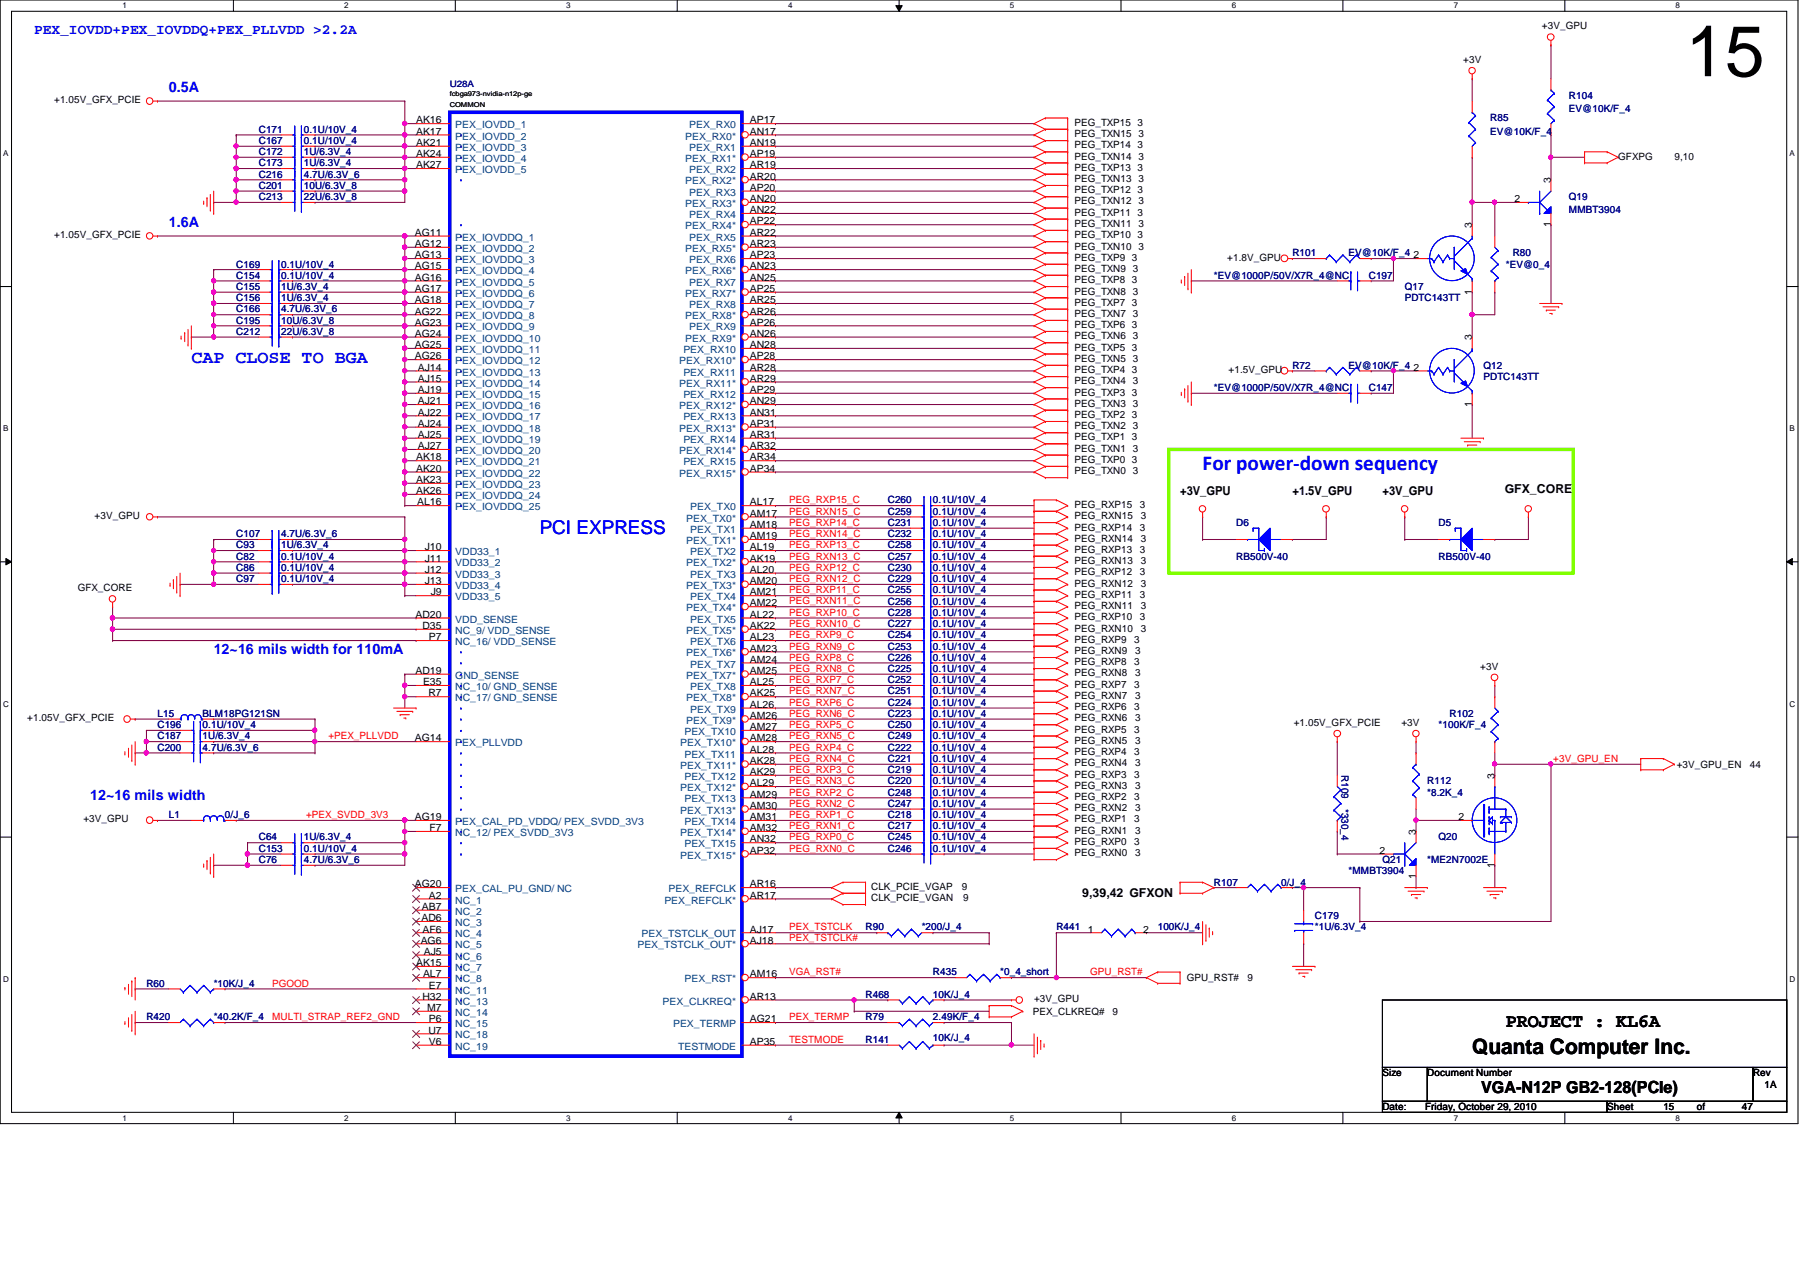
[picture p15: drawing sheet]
<svg xmlns="http://www.w3.org/2000/svg" width="297mm" height="210mm" viewBox="0 0 297 210" stroke-linecap="round" stroke-linejoin="round" font-family="sans-serif">
<defs><g id="words">
<text font-size="11.9" x="278.2" y="12.6">15</text>
<text font-size="3.5" fill="#00f" x="198.5" y="77.5">For power-down sequency</text>
<text font-size="3.5" x="242.9" y="173.9">Quanta Computer Inc.</text>
<text font-size="3.1" fill="#00f" x="89.1" y="88.1">PCI EXPRESS</text>
<text font-size="3.1" x="248.5" y="169.5">PROJECT : KL6A</text>
<text font-size="3" fill="#00f" x="31.6" y="59.9">CAP CLOSE TO BGA</text>
<text font-size="2.8" x="244.4" y="180.4">VGA-N12P GB2-128(PCIe)</text>
<g font-size="2.4" fill="#00f">
<text x="5.6" y="5.7">PEX_IOVDD+PEX_IOVDDQ+PEX_PLLVDD &gt;2.2A</text>
<text x="27.9" y="15.2">0.5A</text>
<text x="27.9" y="37.4">1.6A</text>
<text x="35.3" y="107.9">12~16 mils width for 110mA</text>
<text x="14.9" y="132">12~16 mils width</text>
</g>
<g font-size="2">
<text x="194.7" y="81.7">+3V_GPU</text>
<text x="213.3" y="81.7">+1.5V_GPU</text>
<text x="228.1" y="81.7">+3V_GPU</text>
<text x="248.3" y="81.3">GFX_CORE</text>
<text x="178.6" y="148">9,39,42 GFXON</text>
</g>
<g font-size="1.7">
<text x="254.5" y="4.8">+3V_GPU</text>
<text x="241.5" y="10.4">+3V</text>
<text x="8.9" y="17.1">+1.05V_GFX_PCIE</text>
<text x="68.7" y="20.4">AK16</text>
<text x="68.7" y="22.2">AK17</text>
<text x="123.7" y="22.2">AN17</text>
<text x="123.7" y="20.4">AP17</text>
<text x="177.3" y="20.8">PEG_TXP15 3</text>
<text x="177.3" y="22.6">PEG_TXN15 3</text>
<text x="68.7" y="24.1">AK21</text>
<text x="68.7" y="25.9">AK24</text>
<text x="68.7" y="27.8">AK27</text>
<text x="123.7" y="29.6">AR20</text>
<text x="123.7" y="27.8">AR19</text>
<text x="123.7" y="25.9">AP19</text>
<text x="123.7" y="24.1">AN19</text>
<text x="177.3" y="28.2">PEG_TXP13 3</text>
<text x="177.3" y="24.5">PEG_TXP14 3</text>
<text x="177.3" y="26.3">PEG_TXN14 3</text>
<text x="267" y="26.3">GFXPG</text>
<text x="276.3" y="26.3">9,10</text>
<text x="123.7" y="35.2">AN22</text>
<text x="123.7" y="33.4">AN20</text>
<text x="123.7" y="31.5">AP20</text>
<text x="177.3" y="35.6">PEG_TXP11 3</text>
<text x="177.3" y="31.9">PEG_TXP12 3</text>
<text x="177.3" y="33.7">PEG_TXN12 3</text>
<text x="177.3" y="30.1">PEG_TXN13 3</text>
<text x="249.9" y="33.4">2</text>
<text x="255.9" y="30.2" transform="rotate(-90 255.9 30.2)">3</text>
<text x="8.9" y="39.3">+1.05V_GFX_PCIE</text>
<text x="68.4" y="38.9">AG11</text>
<text x="68.4" y="40.8">AG12</text>
<text x="123.7" y="40.8">AR23</text>
<text x="123.7" y="38.9">AR22</text>
<text x="123.7" y="37">AP22</text>
<text x="177.3" y="39.3">PEG_TXP10 3</text>
<text x="177.3" y="41.2">PEG_TXN10 3</text>
<text x="177.3" y="37.5">PEG_TXN11 3</text>
<text x="242.9" y="37.6" transform="rotate(-90 242.9 37.6)">3</text>
<text x="255.9" y="37.5" transform="rotate(-90 255.9 37.5)">1</text>
<text x="68.4" y="42.6">AG13</text>
<text x="68.4" y="44.4">AG15</text>
<text x="68.4" y="46.3">AG16</text>
<text x="123.7" y="46.3">AN25</text>
<text x="123.7" y="44.4">AN23</text>
<text x="123.7" y="42.6">AP23</text>
<text x="177.3" y="46.7">PEG_TXP8 3</text>
<text x="177.3" y="43">PEG_TXP9 3</text>
<text x="177.3" y="44.9">PEG_TXN9 3</text>
<text x="202.5" y="43">+1.8V_GPU</text>
<text x="233.3" y="42.6">2</text>
<text x="68.4" y="48.2">AG17</text>
<text x="68.4" y="50">AG18</text>
<text x="68.4" y="51.9">AG22</text>
<text x="68.4" y="53.7">AG23</text>
<text x="123.7" y="53.7">AP26</text>
<text x="123.7" y="51.9">AR26</text>
<text x="123.7" y="50">AR25</text>
<text x="123.7" y="48.2">AP25</text>
<text x="177.3" y="50.5">PEG_TXP7 3</text>
<text x="177.3" y="52.3">PEG_TXN7 3</text>
<text x="177.3" y="48.6">PEG_TXN8 3</text>
<text x="242.9" y="48.6" transform="rotate(-90 242.9 48.6)">1</text>
<text x="68.4" y="55.6">AG24</text>
<text x="68.4" y="57.4">AG25</text>
<text x="68.4" y="59.3">AG26</text>
<text x="123.7" y="59.3">AP28</text>
<text x="123.7" y="57.4">AN28</text>
<text x="123.7" y="55.6">AN26</text>
<text x="177.3" y="57.9">PEG_TXP5 3</text>
<text x="177.3" y="54.1">PEG_TXP6 3</text>
<text x="177.3" y="59.7">PEG_TXN5 3</text>
<text x="177.3" y="56">PEG_TXN6 3</text>
<text x="242.9" y="56.2" transform="rotate(-90 242.9 56.2)">3</text>
<text x="69" y="61.2">AJ14</text>
<text x="69" y="63">AJ15</text>
<text x="69" y="64.9">AJ19</text>
<text x="123.7" y="64.9">AP29</text>
<text x="123.7" y="63">AR29</text>
<text x="123.7" y="61.2">AR28</text>
<text x="177.3" y="65.3">PEG_TXP3 3</text>
<text x="177.3" y="61.6">PEG_TXP4 3</text>
<text x="177.3" y="63.4">PEG_TXN4 3</text>
<text x="202.7" y="61.6">+1.5V_GPU</text>
<text x="233.3" y="61.2">2</text>
<text x="69" y="66.7">AJ21</text>
<text x="69" y="68.6">AJ22</text>
<text x="69" y="70.4">AJ24</text>
<text x="123.7" y="70.4">AP31</text>
<text x="123.7" y="68.6">AN31</text>
<text x="123.7" y="66.7">AN29</text>
<text x="177.3" y="69">PEG_TXP2 3</text>
<text x="177.3" y="70.8">PEG_TXN2 3</text>
<text x="177.3" y="67.1">PEG_TXN3 3</text>
<text x="242.9" y="67.2" transform="rotate(-90 242.9 67.2)">1</text>
<text x="68.7" y="76">AK18</text>
<text x="68.7" y="77.9">AK20</text>
<text x="69" y="72.3">AJ25</text>
<text x="69" y="74.1">AJ27</text>
<text x="123.7" y="77.9">AP34</text>
<text x="123.7" y="76">AR34</text>
<text x="123.7" y="74.1">AR32</text>
<text x="123.7" y="72.3">AR31</text>
<text x="177.3" y="72.7">PEG_TXP1 3</text>
<text x="177.3" y="74.5">PEG_TXN1 3</text>
<text x="177.3" y="76.4">PEG_TXP0 3</text>
<text x="68.7" y="79.7">AK23</text>
<text x="68.7" y="81.5">AK26</text>
<text x="68.8" y="83.4">AL16</text>
<text x="123.7" y="83.4">AL17</text>
<text x="177.3" y="78.3">PEG_TXN0 3</text>
<text x="177.3" y="83.8">PEG_RXP15</text>
<text x="188.1" y="83.8">3</text>
<text x="15.6" y="85.7">+3V_GPU</text>
<text x="123.7" y="89">AM19</text>
<text x="123.7" y="87.1">AM18</text>
<text x="123.7" y="85.3">AM17</text>
<text x="177.3" y="85.7">PEG_RXN15</text>
<text x="177.3" y="89.4">PEG_RXN14</text>
<text x="177.3" y="87.5">PEG_RXP14</text>
<text x="188.1" y="87.5">3</text>
<text x="188.3" y="85.7">3</text>
<text x="188.3" y="89.4">3</text>
<text x="70.1" y="90.8">J10</text>
<text x="70.1" y="92.7">J11</text>
<text x="70.1" y="94.5">J12</text>
<text x="123.7" y="94.5">AL20</text>
<text x="123.7" y="92.7">AK19</text>
<text x="123.7" y="90.8">AL19</text>
<text x="177.3" y="95">PEG_RXP12</text>
<text x="177.3" y="93.1">PEG_RXN13</text>
<text x="177.3" y="91.2">PEG_RXP13</text>
<text x="188.1" y="95">3</text>
<text x="188.1" y="91.2">3</text>
<text x="188.3" y="93.1">3</text>
<text x="12.8" y="97.5">GFX_CORE</text>
<text x="68.6" y="101.9">AD20</text>
<text x="70.1" y="96.4">J13</text>
<text x="71.1" y="98.3">J9</text>
<text x="123.7" y="101.9">AL22</text>
<text x="123.7" y="100.1">AM22</text>
<text x="123.7" y="98.3">AM21</text>
<text x="123.7" y="96.4">AM20</text>
<text x="177.3" y="100.5">PEG_RXN11</text>
<text x="177.3" y="98.6">PEG_RXP11</text>
<text x="177.3" y="96.8">PEG_RXN12</text>
<text x="188.1" y="98.6">3</text>
<text x="188.3" y="100.5">3</text>
<text x="188.3" y="96.8">3</text>
<text x="69.7" y="103.8">D35</text>
<text x="70.8" y="105.7">P7</text>
<text x="123.7" y="107.5">AM23</text>
<text x="123.7" y="105.7">AL23</text>
<text x="123.7" y="103.8">AK22</text>
<text x="177.3" y="106.1">PEG_RXP9</text>
<text x="177.3" y="107.9">PEG_RXN9</text>
<text x="177.3" y="102.4">PEG_RXP10</text>
<text x="177.3" y="104.2">PEG_RXN10</text>
<text x="187.2" y="106.1">3</text>
<text x="187.3" y="107.9">3</text>
<text x="188.1" y="102.4">3</text>
<text x="188.3" y="104.2">3</text>
<text x="68.6" y="111.2">AD19</text>
<text x="69.8" y="113.1">E35</text>
<text x="123.7" y="113.1">AL25</text>
<text x="123.7" y="111.2">AM25</text>
<text x="123.7" y="109.3">AM24</text>
<text x="177.3" y="113.5">PEG_RXP7</text>
<text x="177.3" y="111.6">PEG_RXN8</text>
<text x="177.3" y="109.8">PEG_RXP8</text>
<text x="187.2" y="113.5">3</text>
<text x="187.2" y="109.8">3</text>
<text x="187.3" y="111.6">3</text>
<text x="244.3" y="110.5">+3V</text>
<text x="4.5" y="119">+1.05V_GFX_PCIE</text>
<text x="70.7" y="114.9">R7</text>
<text x="123.7" y="118.6">AM26</text>
<text x="123.7" y="116.8">AL26</text>
<text x="123.7" y="114.9">AK25</text>
<text x="177.3" y="119">PEG_RXN6</text>
<text x="177.3" y="117.2">PEG_RXP6</text>
<text x="177.3" y="115.4">PEG_RXN7</text>
<text x="187.2" y="117.2">3</text>
<text x="187.3" y="119">3</text>
<text x="187.3" y="115.4">3</text>
<text x="213.5" y="119.8">+1.05V_GFX_PCIE</text>
<text x="231.3" y="119.8">+3V</text>
<text x="68.4" y="122.3">AG14</text>
<text x="123.7" y="124.2">AL28</text>
<text x="123.7" y="122.3">AM28</text>
<text x="123.7" y="120.5">AM27</text>
<text x="177.3" y="124.6">PEG_RXP4</text>
<text x="177.3" y="122.8">PEG_RXN5</text>
<text x="177.3" y="120.9">PEG_RXP5</text>
<text x="187.2" y="124.6">3</text>
<text x="187.2" y="120.9">3</text>
<text x="187.3" y="122.8">3</text>
<text x="123.7" y="131.6">AM29</text>
<text x="123.7" y="129.8">AL29</text>
<text x="123.7" y="127.9">AK29</text>
<text x="123.7" y="126.1">AK28</text>
<text x="177.3" y="130.2">PEG_RXN3</text>
<text x="177.3" y="128.3">PEG_RXP3</text>
<text x="177.3" y="126.4">PEG_RXN4</text>
<text x="187.2" y="128.3">3</text>
<text x="187.3" y="130.2">3</text>
<text x="187.3" y="126.4">3</text>
<text x="246.6" y="128.5" transform="rotate(-90 246.6 128.5)">3</text>
<text x="276.7" y="126.7">+3V_GPU_EN</text>
<text x="288.8" y="126.7">44</text>
<text x="13.8" y="135.7">+3V_GPU</text>
<text x="68.4" y="135.3">AG19</text>
<text x="70.9" y="137.2">F7</text>
<text x="123.7" y="137.2">AM32</text>
<text x="123.7" y="135.3">AM31</text>
<text x="123.7" y="133.5">AM30</text>
<text x="177.3" y="135.7">PEG_RXP1</text>
<text x="177.3" y="137.6">PEG_RXN1</text>
<text x="177.3" y="132">PEG_RXP2</text>
<text x="177.3" y="133.9">PEG_RXN2</text>
<text x="187.2" y="135.7">3</text>
<text x="187.2" y="132">3</text>
<text x="187.3" y="137.6">3</text>
<text x="187.3" y="133.9">3</text>
<text x="233.6" y="137.8" transform="rotate(-90 233.6 137.8)">3</text>
<text x="240.7" y="135.3">2</text>
<text x="123.7" y="140.9">AP32</text>
<text x="123.7" y="139">AN32</text>
<text x="177.3" y="139.4">PEG_RXP0</text>
<text x="177.3" y="141.3">PEG_RXN0</text>
<text x="187.2" y="139.4">3</text>
<text x="187.3" y="141.3">3</text>
<text x="227.7" y="140.9">2</text>
<text x="246.6" y="143.2" transform="rotate(-90 246.6 143.2)">1</text>
<text x="68.4" y="146.4">AG20</text>
<text x="70.8" y="148.3">A2</text>
<text x="123.7" y="148.3">AR17</text>
<text x="123.7" y="146.4">AR16</text>
<text x="143.8" y="146.9">CLK_PCIE_VGAP</text>
<text x="143.8" y="148.7">CLK_PCIE_VGAN</text>
<text x="158.7" y="146.9">9</text>
<text x="159" y="148.7">9</text>
<text x="233.6" y="145.1" transform="rotate(-90 233.6 145.1)">1</text>
<text x="69.4" y="155.7">AG6</text>
<text x="69.6" y="152">AD6</text>
<text x="69.6" y="150.2">AB7</text>
<text x="69.7" y="153.9">AF6</text>
<text x="123.7" y="155.7">AJ18</text>
<text x="123.7" y="153.9">AJ17</text>
<text x="179.5" y="153.9">1</text>
<text x="188.6" y="153.9">2</text>
<text x="68.7" y="159.4">AK15</text>
<text x="69.8" y="161.3">AL7</text>
<text x="69.9" y="157.6">AJ5</text>
<text x="123.7" y="161.3">AM16</text>
<text x="195.8" y="161.9">GPU_RST#</text>
<text x="205.9" y="161.9">9</text>
<text x="69.7" y="165">H32</text>
<text x="70.5" y="166.8">M7</text>
<text x="70.8" y="163.2">E7</text>
<text x="123.7" y="165">AR13</text>
<text x="170.4" y="167.4">PEX_CLKREQ#</text>
<text x="170.6" y="165.4">+3V_GPU</text>
<text x="183.6" y="167.4">9</text>
<text x="70.7" y="170.6">U7</text>
<text x="70.8" y="168.7">P6</text>
<text x="70.8" y="172.4">V6</text>
<text x="123.7" y="172.4">AP35</text>
<text x="123.7" y="168.7">AG21</text>
<text x="228.1" y="177.6">Size</text>
<text x="235.5" y="177.6">Document Number</text>
<text x="289.3" y="177.6">Rev</text>
<text x="291.2" y="179.5">1A</text>
<text x="228.1" y="183.2">Date:</text>
<text x="235.2" y="183.2">Friday, October 29, 2010</text>
<text x="265.2" y="183.2">Sheet</text>
<text x="274.5" y="183.2">15</text>
<text x="280" y="183.2">of</text>
<text x="287.4" y="183.2">47</text>
</g>
<g font-size="1.7" fill="#000080">
<text x="258.9" y="16.3">R104</text>
<text x="42.7" y="21.9">C171</text>
<text x="42.7" y="23.7">C167</text>
<text x="50.1" y="21.9">0.1U/10V_4</text>
<text x="50.1" y="23.7">0.1U/10V_4</text>
<text x="245.9" y="20">R85</text>
<text x="245.9" y="22.3">EV@10K/F_4</text>
<text x="258.9" y="18.5">EV@10K/F_4</text>
<text x="42.7" y="29.3">C216</text>
<text x="42.7" y="25.6">C172</text>
<text x="42.7" y="27.4">C173</text>
<text x="50.1" y="29.3">4.7U/6.3V_6</text>
<text x="50.1" y="25.6">1U/6.3V_4</text>
<text x="50.1" y="27.4">1U/6.3V_4</text>
<text x="42.7" y="33">C213</text>
<text x="42.7" y="31.2">C201</text>
<text x="50.1" y="33">22U/6.3V_8</text>
<text x="50.1" y="31.2">10U/6.3V_8</text>
<text x="258.9" y="33">Q19</text>
<text x="258.9" y="35.2">MMBT3904</text>
<text x="39" y="47.8">C155</text>
<text x="39" y="44.2">C169</text>
<text x="39" y="46">C154</text>
<text x="46.4" y="47.8">1U/6.3V_4</text>
<text x="46.4" y="44.2">0.1U/10V_4</text>
<text x="46.4" y="46">0.1U/10V_4</text>
<text x="200.3" y="46">*EV@1000P/50V/X7R_4@NC</text>
<text x="213.3" y="42.3">R101</text>
<text x="222.5" y="42.3">EV@10K/F_4</text>
<text x="225.9" y="46">C197</text>
<text x="231.8" y="47.8">Q17</text>
<text x="248.5" y="44.2">*EV@0_4</text>
<text x="249.6" y="42.3">R80</text>
<text x="39" y="49.7">C156</text>
<text x="39" y="53.4">C195</text>
<text x="39" y="51.6">C166</text>
<text x="46.4" y="49.7">1U/6.3V_4</text>
<text x="46.4" y="53.4">10U/6.3V_8</text>
<text x="46.4" y="51.6">4.7U/6.3V_6</text>
<text x="231.8" y="49.7">PDTC143TT</text>
<text x="39" y="55.2">C212</text>
<text x="46.4" y="55.2">22U/6.3V_8</text>
<text x="200.3" y="64.5">*EV@1000P/50V/X7R_4@NC</text>
<text x="213.3" y="60.8">R72</text>
<text x="222.5" y="60.8">EV@10K/F_4</text>
<text x="225.9" y="64.5">C147</text>
<text x="244.8" y="60.8">Q12</text>
<text x="244.8" y="62.7">PDTC143TT</text>
<text x="146.5" y="83.1">C260</text>
<text x="154" y="83.1">0.1U/10V_4</text>
<text x="39" y="88.6">C107</text>
<text x="46.4" y="88.6">4.7U/6.3V_6</text>
<text x="146.5" y="86.8">C231</text>
<text x="146.5" y="88.6">C232</text>
<text x="146.5" y="84.9">C259</text>
<text x="154" y="86.8">0.1U/10V_4</text>
<text x="154" y="88.6">0.1U/10V_4</text>
<text x="154" y="84.9">0.1U/10V_4</text>
<text x="204" y="86.8">D6</text>
<text x="237.4" y="86.8">D5</text>
<text x="39" y="92.3">C82</text>
<text x="39" y="94.2">C86</text>
<text x="39" y="90.5">C93</text>
<text x="46.4" y="92.3">0.1U/10V_4</text>
<text x="46.4" y="94.2">0.1U/10V_4</text>
<text x="46.4" y="90.5">1U/6.3V_4</text>
<text x="146.5" y="90.5">C258</text>
<text x="146.5" y="92.3">C257</text>
<text x="146.5" y="94.2">C230</text>
<text x="154" y="90.5">0.1U/10V_4</text>
<text x="154" y="92.3">0.1U/10V_4</text>
<text x="154" y="94.2">0.1U/10V_4</text>
<text x="204" y="92.3">RB500V-40</text>
<text x="237.4" y="92.3">RB500V-40</text>
<text x="39" y="96.1">C97</text>
<text x="46.4" y="96.1">0.1U/10V_4</text>
<text x="146.5" y="99.8">C256</text>
<text x="146.5" y="101.6">C228</text>
<text x="146.5" y="96.1">C229</text>
<text x="146.5" y="97.9">C255</text>
<text x="154" y="99.8">0.1U/10V_4</text>
<text x="154" y="101.6">0.1U/10V_4</text>
<text x="154" y="96.1">0.1U/10V_4</text>
<text x="154" y="97.9">0.1U/10V_4</text>
<text x="146.5" y="107.2">C253</text>
<text x="146.5" y="103.5">C227</text>
<text x="146.5" y="105.3">C254</text>
<text x="154" y="107.2">0.1U/10V_4</text>
<text x="154" y="103.5">0.1U/10V_4</text>
<text x="154" y="105.3">0.1U/10V_4</text>
<text x="146.5" y="109.1">C226</text>
<text x="146.5" y="112.7">C252</text>
<text x="146.5" y="110.9">C225</text>
<text x="154" y="109.1">0.1U/10V_4</text>
<text x="154" y="112.7">0.1U/10V_4</text>
<text x="154" y="110.9">0.1U/10V_4</text>
<text x="26" y="118.3">L15</text>
<text x="33.4" y="118.3">BLM18PG121SN</text>
<text x="146.5" y="118.3">C223</text>
<text x="146.5" y="116.5">C224</text>
<text x="146.5" y="114.6">C251</text>
<text x="154" y="118.3">0.1U/10V_4</text>
<text x="154" y="116.5">0.1U/10V_4</text>
<text x="154" y="114.6">0.1U/10V_4</text>
<text x="239.2" y="118.3">R102</text>
<text x="26" y="123.9">C200</text>
<text x="26" y="120.1">C196</text>
<text x="26" y="122">C187</text>
<text x="33.4" y="123.9">4.7U/6.3V_6</text>
<text x="33.4" y="120.1">0.1U/10V_4</text>
<text x="33.4" y="122">1U/6.3V_4</text>
<text x="146.5" y="125.7">C221</text>
<text x="146.5" y="120.1">C250</text>
<text x="146.5" y="122">C249</text>
<text x="146.5" y="123.9">C222</text>
<text x="154" y="125.7">0.1U/10V_4</text>
<text x="154" y="120.1">0.1U/10V_4</text>
<text x="154" y="122">0.1U/10V_4</text>
<text x="154" y="123.9">0.1U/10V_4</text>
<text x="237.4" y="120.1">*100K/F_4</text>
<text x="146.5" y="127.6">C219</text>
<text x="146.5" y="129.4">C220</text>
<text x="146.5" y="131.3">C248</text>
<text x="154" y="127.6">0.1U/10V_4</text>
<text x="154" y="129.4">0.1U/10V_4</text>
<text x="154" y="131.3">0.1U/10V_4</text>
<text x="221.4" y="127.9" transform="rotate(90 221.4 127.9)">R109</text>
<text x="235.5" y="129.4">R112</text>
<text x="235.5" y="131.3">*8.2K_4</text>
<text x="27.9" y="135">L1</text>
<text x="37.1" y="135">0/J_6</text>
<text x="146.5" y="135">C218</text>
<text x="146.5" y="136.9">C217</text>
<text x="146.5" y="133.1">C247</text>
<text x="154" y="135">0.1U/10V_4</text>
<text x="154" y="136.9">0.1U/10V_4</text>
<text x="154" y="133.1">0.1U/10V_4</text>
<text x="221.4" y="133.5" transform="rotate(90 221.4 133.5)">*330_4</text>
<text x="42.7" y="140.5">C153</text>
<text x="42.7" y="142.4">C76</text>
<text x="42.7" y="138.7">C64</text>
<text x="50.1" y="140.5">0.1U/10V_4</text>
<text x="50.1" y="142.4">4.7U/6.3V_6</text>
<text x="50.1" y="138.7">1U/6.3V_4</text>
<text x="146.5" y="138.7">C245</text>
<text x="146.5" y="140.5">C246</text>
<text x="154" y="138.7">0.1U/10V_4</text>
<text x="154" y="140.5">0.1U/10V_4</text>
<text x="228.1" y="142.4">Q21</text>
<text x="235.5" y="142.4">*ME2N7002E</text>
<text x="237.4" y="138.7">Q20</text>
<text x="200.3" y="146.1">R107</text>
<text x="211.4" y="146.1">0/J_4</text>
<text x="222.5" y="144.3">*MMBT3904</text>
<text x="142.8" y="153.5">R90</text>
<text x="152.1" y="153.5">*200/J_4</text>
<text x="174.3" y="153.5">R441</text>
<text x="191" y="153.5">100K/J_4</text>
<text x="217" y="151.7">C179</text>
<text x="217" y="153.5">*1U/6.3V_4</text>
<text x="154" y="161">R435</text>
<text x="165.1" y="161">*0_4_short</text>
<text x="24.2" y="162.8">R60</text>
<text x="35.3" y="162.8">*10K/J_4</text>
<text x="142.8" y="164.7">R468</text>
<text x="154" y="164.7">10K/J_4</text>
<text x="24.2" y="168.4">R420</text>
<text x="35.3" y="168.4">*40.2K/F_4</text>
<text x="142.8" y="172.1">R141</text>
<text x="142.8" y="168.4">R79</text>
<text x="154" y="171.7">10K/J_4</text>
<text x="154" y="168.4">2.49K/F_4</text>
</g>
<g font-size="1.7" fill="#004080">
<text x="75.1" y="21.2">PEX_IOVDD_1</text>
<text x="75.1" y="23">PEX_IOVDD_2</text>
<text x="113.1" y="23">PEX_RX0*</text>
<text x="113.7" y="21.2">PEX_RX0</text>
<text x="75.1" y="24.9">PEX_IOVDD_3</text>
<text x="75.1" y="26.7">PEX_IOVDD_4</text>
<text x="75.1" y="28.6">PEX_IOVDD_5</text>
<text x="113.1" y="26.7">PEX_RX1*</text>
<text x="113.7" y="28.6">PEX_RX2</text>
<text x="113.7" y="24.9">PEX_RX1</text>
<text x="113.1" y="34.2">PEX_RX3*</text>
<text x="113.1" y="30.4">PEX_RX2*</text>
<text x="113.7" y="36">PEX_RX4</text>
<text x="113.7" y="32.3">PEX_RX3</text>
<text x="75.1" y="39.7">PEX_IOVDDQ_1</text>
<text x="75.1" y="41.6">PEX_IOVDDQ_2</text>
<text x="113.1" y="41.6">PEX_RX5*</text>
<text x="113.1" y="37.8">PEX_RX4*</text>
<text x="113.7" y="39.7">PEX_RX5</text>
<text x="75.1" y="43.4">PEX_IOVDDQ_3</text>
<text x="75.1" y="45.3">PEX_IOVDDQ_4</text>
<text x="75.1" y="47.1">PEX_IOVDDQ_5</text>
<text x="113.1" y="45.3">PEX_RX6*</text>
<text x="113.7" y="47.1">PEX_RX7</text>
<text x="113.7" y="43.4">PEX_RX6</text>
<text x="75.1" y="49">PEX_IOVDDQ_6</text>
<text x="75.1" y="50.8">PEX_IOVDDQ_7</text>
<text x="75.1" y="52.7">PEX_IOVDDQ_8</text>
<text x="113.1" y="52.7">PEX_RX8*</text>
<text x="113.1" y="49">PEX_RX7*</text>
<text x="113.7" y="50.8">PEX_RX8</text>
<text x="75.1" y="54.5">PEX_IOVDDQ_9</text>
<text x="75.1" y="56.4">PEX_IOVDDQ_10</text>
<text x="75.1" y="58.3">PEX_IOVDDQ_11</text>
<text x="112.8" y="58.3">PEX_RX10</text>
<text x="113.1" y="56.4">PEX_RX9*</text>
<text x="113.7" y="54.5">PEX_RX9</text>
<text x="75.1" y="60.1">PEX_IOVDDQ_12</text>
<text x="75.1" y="62">PEX_IOVDDQ_13</text>
<text x="75.1" y="63.8">PEX_IOVDDQ_14</text>
<text x="75.1" y="65.7">PEX_IOVDDQ_15</text>
<text x="112.1" y="63.8">PEX_RX11*</text>
<text x="112.1" y="60.1">PEX_RX10*</text>
<text x="112.8" y="65.7">PEX_RX12</text>
<text x="112.8" y="62">PEX_RX11</text>
<text x="75.1" y="67.5">PEX_IOVDDQ_16</text>
<text x="75.1" y="69.4">PEX_IOVDDQ_17</text>
<text x="75.1" y="71.2">PEX_IOVDDQ_18</text>
<text x="112.1" y="71.2">PEX_RX13*</text>
<text x="112.1" y="67.5">PEX_RX12*</text>
<text x="112.8" y="69.4">PEX_RX13</text>
<text x="75.1" y="73.1">PEX_IOVDDQ_19</text>
<text x="75.1" y="74.9">PEX_IOVDDQ_20</text>
<text x="75.1" y="76.8">PEX_IOVDDQ_21</text>
<text x="112.1" y="74.9">PEX_RX14*</text>
<text x="112.8" y="76.8">PEX_RX15</text>
<text x="112.8" y="73.1">PEX_RX14</text>
<text x="75.1" y="78.7">PEX_IOVDDQ_22</text>
<text x="75.1" y="80.5">PEX_IOVDDQ_23</text>
<text x="75.1" y="82.3">PEX_IOVDDQ_24</text>
<text x="112.1" y="78.7">PEX_RX15*</text>
<text x="75.1" y="84.2">PEX_IOVDDQ_25</text>
<text x="113.2" y="89.8">PEX_TX1*</text>
<text x="113.2" y="86.1">PEX_TX0*</text>
<text x="113.9" y="87.9">PEX_TX1</text>
<text x="113.9" y="84.2">PEX_TX0</text>
<text x="75.1" y="91.6">VDD33_1</text>
<text x="75.1" y="93.5">VDD33_2</text>
<text x="75.1" y="95.3">VDD33_3</text>
<text x="113.2" y="93.5">PEX_TX2*</text>
<text x="113.9" y="95.3">PEX_TX3</text>
<text x="113.9" y="91.6">PEX_TX2</text>
<text x="75.1" y="97.2">VDD33_4</text>
<text x="75.1" y="99.1">VDD33_5</text>
<text x="113.2" y="100.9">PEX_TX4*</text>
<text x="113.2" y="97.2">PEX_TX3*</text>
<text x="113.9" y="99.1">PEX_TX4</text>
<text x="75.1" y="102.7">VDD_SENSE</text>
<text x="75.1" y="104.6">NC_9/ VDD_SENSE</text>
<text x="75.1" y="106.5">NC_16/ VDD_SENSE</text>
<text x="113.2" y="104.6">PEX_TX5*</text>
<text x="113.9" y="106.5">PEX_TX6</text>
<text x="113.9" y="102.7">PEX_TX5</text>
<text x="75.1" y="112">GND_SENSE</text>
<text x="75.1" y="113.9">NC_10/ GND_SENSE</text>
<text x="113.2" y="112">PEX_TX7*</text>
<text x="113.2" y="108.3">PEX_TX6*</text>
<text x="113.9" y="113.9">PEX_TX8</text>
<text x="113.9" y="110.2">PEX_TX7</text>
<text x="75.1" y="115.7">NC_17/ GND_SENSE</text>
<text x="113.2" y="119.4">PEX_TX9*</text>
<text x="113.2" y="115.7">PEX_TX8*</text>
<text x="113.9" y="117.6">PEX_TX9</text>
<text x="75.1" y="123.1">PEX_PLLVDD</text>
<text x="112.3" y="123.1">PEX_TX10*</text>
<text x="112.9" y="125">PEX_TX11</text>
<text x="112.9" y="121.3">PEX_TX10</text>
<text x="112.3" y="130.6">PEX_TX12*</text>
<text x="112.3" y="126.9">PEX_TX11*</text>
<text x="112.9" y="128.7">PEX_TX12</text>
<text x="75.1" y="136.1">PEX_CAL_PD_VDDQ/ PEX_SVDD_3V3</text>
<text x="75.1" y="138">NC_12/ PEX_SVDD_3V3</text>
<text x="112.3" y="138">PEX_TX14*</text>
<text x="112.3" y="134.3">PEX_TX13*</text>
<text x="112.9" y="136.1">PEX_TX14</text>
<text x="112.9" y="132.4">PEX_TX13</text>
<text x="112.3" y="141.7">PEX_TX15*</text>
<text x="112.9" y="139.8">PEX_TX15</text>
<text x="75.1" y="147.2">PEX_CAL_PU_GND/ NC</text>
<text x="75.1" y="149.1">NC_1</text>
<text x="109.6" y="149.1">PEX_REFCLK*</text>
<text x="110.3" y="147.2">PEX_REFCLK</text>
<text x="75.1" y="151">NC_2</text>
<text x="75.1" y="152.8">NC_3</text>
<text x="75.1" y="154.7">NC_4</text>
<text x="105.9" y="154.7">PEX_TSTCLK_OUT</text>
<text x="75.1" y="156.5">NC_5</text>
<text x="75.1" y="158.4">NC_6</text>
<text x="75.1" y="160.2">NC_7</text>
<text x="105.2" y="156.5">PEX_TSTCLK_OUT*</text>
<text x="75.1" y="162.1">NC_8</text>
<text x="75.1" y="164">NC_11</text>
<text x="75.1" y="165.8">NC_13</text>
<text x="75.1" y="167.6">NC_14</text>
<text x="109.3" y="165.8">PEX_CLKREQ*</text>
<text x="113" y="162.1">PEX_RST*</text>
<text x="75.1" y="169.5">NC_15</text>
<text x="75.1" y="171.4">NC_18</text>
<text x="75.1" y="173.2">NC_19</text>
<text x="111.1" y="169.5">PEX_TERMP</text>
<text x="111.9" y="173.2">TESTMODE</text>
</g>
<g font-size="1.7" fill="#f00">
<text x="130.2" y="83.1">PEG_RXP15_C</text>
<text x="130.2" y="88.6">PEG_RXN14_C</text>
<text x="130.2" y="86.8">PEG_RXP14_C</text>
<text x="130.2" y="84.9">PEG_RXN15_C</text>
<text x="130.2" y="94.2">PEG_RXP12_C</text>
<text x="130.2" y="92.3">PEG_RXN13_C</text>
<text x="130.2" y="90.5">PEG_RXP13_C</text>
<text x="130.2" y="101.6">PEG_RXP10_C</text>
<text x="130.2" y="99.7">PEG_RXN11_C</text>
<text x="130.2" y="97.9">PEG_RXP11_C</text>
<text x="130.2" y="96.1">PEG_RXN12_C</text>
<text x="130.2" y="107.2">PEG_RXN9_C</text>
<text x="130.2" y="105.3">PEG_RXP9_C</text>
<text x="130.2" y="103.5">PEG_RXN10_C</text>
<text x="130.2" y="112.7">PEG_RXP7_C</text>
<text x="130.2" y="110.9">PEG_RXN8_C</text>
<text x="130.2" y="109">PEG_RXP8_C</text>
<text x="130.2" y="118.3">PEG_RXN6_C</text>
<text x="130.2" y="116.5">PEG_RXP6_C</text>
<text x="130.2" y="114.6">PEG_RXN7_C</text>
<text x="54.2" y="122">+PEX_PLLVDD</text>
<text x="130.2" y="125.7">PEG_RXN4_C</text>
<text x="130.2" y="123.9">PEG_RXP4_C</text>
<text x="130.2" y="122">PEG_RXN5_C</text>
<text x="130.2" y="120.1">PEG_RXP5_C</text>
<text x="256.3" y="125.7">+3V_GPU_EN</text>
<text x="130.2" y="131.3">PEG_RXP2_C</text>
<text x="130.2" y="129.4">PEG_RXN3_C</text>
<text x="130.2" y="127.6">PEG_RXP3_C</text>
<text x="50.5" y="135">+PEX_SVDD_3V3</text>
<text x="130.2" y="136.8">PEG_RXN1_C</text>
<text x="130.2" y="135">PEG_RXP1_C</text>
<text x="130.2" y="133.1">PEG_RXN2_C</text>
<text x="130.2" y="138.7">PEG_RXP0_C</text>
<text x="130.2" y="140.5">PEG_RXN0_C</text>
<text x="130.2" y="155.4">PEX_TSTCLK#</text>
<text x="130.2" y="153.5">PEX_TSTCLK</text>
<text x="130.2" y="161">VGA_RST#</text>
<text x="179.9" y="161">GPU_RST#</text>
<text x="44.9" y="162.8">PGOOD</text>
<text x="44.9" y="168.4">MULTI_STRAP_REF2_GND</text>
<text x="130.2" y="168.4">PEX_TERMP</text>
<text x="130.2" y="172.1">TESTMODE</text>
</g>
<text font-size="1.5" fill="#000080" x="74.2" y="14.4">U28A</text>
<g font-size="1.3">
<text x="20.2" y="1.4">1</text>
<text x="56.8" y="1.4">2</text>
<text x="93.4" y="1.4">3</text>
<text x="130" y="1.4">4</text>
<text x="166.7" y="1.4">5</text>
<text x="203.3" y="1.4">6</text>
<text x="239.9" y="1.4">7</text>
<text x="276.5" y="1.4">8</text>
<text x=".5" y="25.7">A</text>
<text x="295.3" y="25.7">A</text>
<text x=".5" y="71.2">B</text>
<text x="295.3" y="71.2">B</text>
<text x=".5" y="116.6">C</text>
<text x="295.3" y="116.6">C</text>
<text x=".5" y="162">D</text>
<text x="295.3" y="162">D</text>
<text x="20.2" y="185">1</text>
<text x="56.8" y="185">2</text>
<text x="93.4" y="185">3</text>
<text x="130" y="185">4</text>
<text x="166.7" y="185">5</text>
<text x="203.3" y="185">6</text>
<text x="239.9" y="185">7</text>
<text x="276.5" y="185">8</text>
</g>
<g font-size="1.1">
<text x="74.2" y="15.9">fcbga973-nvidia-n12p-ge</text>
<text x="74.2" y="17.7">COMMON</text>
</g>
</g></defs>
<path d="M0 0h296.7v185.4h-296.7zM1.9 1.9h292.9v181.7h-292.9z" fill="none" stroke="#000" stroke-width=".17"/>
<g fill="#fff">
<path d="M20.2 .2h.7v1.5h-.7z"/>
<path d="M20.2 183.8h.7v1.5h-.7z"/>
</g>
<path d="M38.5 0v1.9M38.5 183.6v1.8" fill="none" stroke="#000" stroke-width=".17"/>
<g fill="#fff">
<path d="M56.8 .2h.7v1.5h-.7z"/>
<path d="M56.8 183.8h.7v1.5h-.7z"/>
</g>
<path d="M75.1 0v1.9M75.1 183.6v1.8" fill="none" stroke="#000" stroke-width=".17"/>
<g fill="#fff">
<path d="M93.4 .2h.7v1.5h-.7z"/>
<path d="M93.4 183.8h.7v1.5h-.7z"/>
</g>
<path d="M111.8 0v1.9M111.8 183.6v1.8" fill="none" stroke="#000" stroke-width=".17"/>
<g fill="#fff">
<path d="M130 .2h.8v1.5h-.8z"/>
<path d="M130 183.8h.8v1.5h-.8z"/>
</g>
<path d="M147.8 .9h1.1l-.5 1zM148.4 0v1.9M148.4 183.6l.5 .9h-1.1zM148.4 183.6v1.8" fill="none" stroke="#000" stroke-width=".17"/>
<path d="M147.8 .9h1.1l-.5 1zM148.4 183.6l.5 .9h-1.1z" fill="#000"/>
<g fill="#fff">
<path d="M166.7 .2h.7v1.5h-.7z"/>
<path d="M166.7 183.8h.7v1.5h-.7z"/>
</g>
<path d="M185 0v1.9M185 183.6v1.8" fill="none" stroke="#000" stroke-width=".17"/>
<g fill="#fff">
<path d="M203.3 .2h.7v1.5h-.7z"/>
<path d="M203.3 183.8h.7v1.5h-.7z"/>
</g>
<path d="M221.6 0v1.9M221.6 183.6v1.8" fill="none" stroke="#000" stroke-width=".17"/>
<g fill="#fff">
<path d="M239.9 .2h.7v1.5h-.7z"/>
<path d="M239.9 183.8h.7v1.5h-.7z"/>
</g>
<path d="M258.2 0v1.9M258.2 183.6v1.8" fill="none" stroke="#000" stroke-width=".17"/>
<g fill="#fff">
<path d="M276.5 .2h.7v1.5h-.7z"/>
<path d="M276.5 183.8h.7v1.5h-.7z"/>
<path d="M.5 24.6h.8v1.4h-.8z"/>
<path d="M295.3 24.6h.8v1.4h-.8z"/>
<path d="M.5 70h.9v1.5h-.9z"/>
<path d="M295.3 70h.9v1.5h-.9z"/>
</g>
<path d="M0 47.3h1.9M294.8 47.3h1.9" fill="none" stroke="#000" stroke-width=".17"/>
<g fill="#fff">
<path d="M.5 115.4h.9v1.5h-.9z"/>
<path d="M295.3 115.4h.9v1.5h-.9z"/>
</g>
<path d="M0 92.7h1.9M1 92.2l.9 .5-.9 .5zM294.8 92.7l1-.5v1zM294.8 92.7h1.9" fill="none" stroke="#000" stroke-width=".17"/>
<path d="M1 92.2l.9 .5-.9 .5zM294.8 92.7l1-.5v1z" fill="#000"/>
<g fill="#fff">
<path d="M.5 160.8h.9v1.5h-.9z"/>
<path d="M295.3 160.8h.9v1.5h-.9z"/>
</g>
<path d="M0 138.1h1.9M294.8 138.1h1.9" fill="none" stroke="#000" stroke-width=".17"/>
<g fill="none" stroke="#800040" stroke-width=".17">
<path d="M39 24.1h.1M39 24.1v1.9M66.8 20.4h.1M66.8 26h.1M66.8 24.1h.1M66.8 27.8h.1M66.8 22.3h.1M66.8 20.4v1.9M66.8 26h1.9M66.8 24.1h1.9M66.8 20.4h1.9M66.8 27.8h1.9"/>
<path d="M66.8 22.3h1.9M155.8 98.3h.1M155.8 85.3h.1M155.8 87.2h.1M155.8 89h.1M155.8 90.8h.1M155.8 92.7h.1M155.8 94.6h.1M155.8 96.4h.1M155.8 83.4h.1M155.8 98.3h14.8M155.8 85.3h14.8"/>
<path d="M155.8 87.2h14.8M155.8 89h14.8M155.8 90.8h14.8M155.8 92.7h14.8M155.8 94.6h14.8M155.8 96.4h14.8M155.8 83.4h14.8M155.8 100.1h.1M155.8 102h.1M155.8 103.8h.1M155.8 105.7h.1M155.8 107.6h.1"/>
<path d="M155.8 109.4h.1M155.8 111.3h.1M155.8 113.1h.1M155.8 115h.1M155.8 116.8h.1M155.8 118.7h.1M155.8 100.1h14.8M155.8 102h14.8M155.8 103.8h14.8M155.8 105.7h14.8M155.8 107.6h14.8M155.8 109.4h14.8"/>
<path d="M155.8 111.3h14.8M155.8 113.1h14.8M155.8 115h14.8M155.8 116.8h14.8M155.8 118.7h14.8M155.8 120.5h.1M155.8 122.4h.1M155.8 124.2h.1M155.8 126.1h.1M155.8 127.9h.1M155.8 129.8h.1M155.8 131.7h.1"/>
<path d="M155.8 133.5h.1M155.8 135.4h.1M155.8 137.2h.1M155.8 139.1h.1M155.8 120.5h14.8M155.8 122.4h14.8M155.8 124.2h14.8M155.8 126.1h14.8M155.8 127.9h14.8M155.8 129.8h14.8M155.8 131.7h14.8M155.8 133.5h14.8"/>
<path d="M155.8 135.4h14.8M155.8 137.2h14.8M155.8 139.1h14.8M128 146.5h.1M128 148.3h.1M128 155.7h35.2M128 146.5h9.2M128 148.3h9.2M128 153.9h16.7M144.7 153.9h.1M155.8 140.9h.1M155.8 140.9h14.8"/>
<path d="M163.2 155.7h.1M163.2 153.9h.1M163.2 153.9v1.8M128 168.7h.1M128 168.7h18.5M155.8 165h.1M155.8 168.7h.1M155.8 165h11.1M155.8 168.7h11.1M166.9 168.7h.1M166.9 168.7v3.8"/>
</g>
<circle cx="39" cy="24.1" r=".36" fill="#f0f"/>
<circle cx="39" cy="24.1" r=".36" fill="none" stroke="#f0f" stroke-width=".17"/>
<path d="M39 31.5h.1M39 31.5v1.9" fill="none" stroke="#800040" stroke-width=".17"/>
<circle cx="39" cy="31.5" r=".37" fill="#f0f"/>
<circle cx="39" cy="31.5" r=".37" fill="none" stroke="#f0f" stroke-width=".17"/>
<path d="M39 26h.1M39 26v1.8M66.8 31.5h.1M66.8 31.5v1.9" fill="none" stroke="#800040" stroke-width=".17"/>
<circle cx="66.8" cy="31.5" r=".37" fill="#f0f"/>
<circle cx="66.8" cy="31.5" r=".37" fill="none" stroke="#f0f" stroke-width=".17"/>
<path d="M52 22.3h.1M52 22.3h14.8M66.8 29.7h.1M66.8 29.7v1.8" fill="none" stroke="#800040" stroke-width=".17"/>
<circle cx="66.8" cy="22.2" r=".37" fill="#f0f"/>
<circle cx="66.8" cy="22.2" r=".37" fill="none" stroke="#f0f" stroke-width=".17"/>
<path d="M39 26h.1M39 26h7.4" fill="none" stroke="#800040" stroke-width=".17"/>
<circle cx="39" cy="25.9" r=".36" fill="#f0f"/>
<circle cx="39" cy="25.9" r=".36" fill="none" stroke="#f0f" stroke-width=".17"/>
<g fill="none" stroke="#800040" stroke-width=".17">
<path d="M39 27.8h.1M39 29.7h.1M39 31.5h.1M39 22.3h.1M39 27.8h7.4M39 29.7h7.4M39 31.5h7.4M39 22.3h7.4M52 33.4h.1M52 24.1h.1M52 31.5h.1M52 29.7h.1"/>
<path d="M52 29.7h14.8M52 31.5h14.8M52 33.4h14.8M52 24.1h14.8"/>
</g>
<circle cx="66.8" cy="29.6" r=".37" fill="#f0f"/>
<circle cx="66.8" cy="29.6" r=".37" fill="none" stroke="#f0f" stroke-width=".17"/>
<path d="M39 33.4h.1M39 24.1h.1M39 22.3h.1M39 29.7h.1M39 33.4h7.4M39 24.1h7.4M39 22.3v1.8M39 29.7v1.8M52 27.8h.1M52 26h.1M52 27.8h14.8M52 26h14.8" fill="none" stroke="#800040" stroke-width=".17"/>
<circle cx="39" cy="29.6" r=".37" fill="#f0f"/>
<circle cx="39" cy="29.6" r=".37" fill="none" stroke="#f0f" stroke-width=".17"/>
<path d="M39 27.8h.1M39 27.8v1.9" fill="none" stroke="#800040" stroke-width=".17"/>
<circle cx="39" cy="27.8" r=".37" fill="#f0f"/>
<circle cx="39" cy="27.8" r=".37" fill="none" stroke="#f0f" stroke-width=".17"/>
<path d="M35.3 33.4h.1M35.3 33.4h3.7" fill="none" stroke="#800040" stroke-width=".17"/>
<circle cx="39" cy="33.4" r=".36" fill="#f0f"/>
<circle cx="39" cy="33.4" r=".36" fill="none" stroke="#f0f" stroke-width=".17"/>
<path d="M66.8 27.8h.1M66.8 27.8v1.9" fill="none" stroke="#800040" stroke-width=".17"/>
<circle cx="66.8" cy="27.8" r=".37" fill="#f0f"/>
<circle cx="66.8" cy="27.8" r=".37" fill="none" stroke="#f0f" stroke-width=".17"/>
<path d="M66.8 22.3h.1M66.8 24.1h.1M66.8 22.3v3.7" fill="none" stroke="#800040" stroke-width=".17"/>
<circle cx="66.8" cy="24.1" r=".36" fill="#f0f"/>
<circle cx="66.8" cy="24.1" r=".36" fill="none" stroke="#f0f" stroke-width=".17"/>
<path d="M66.8 26h.1M66.8 26v1.8" fill="none" stroke="#800040" stroke-width=".17"/>
<circle cx="66.8" cy="25.9" r=".36" fill="#f0f"/>
<circle cx="66.8" cy="25.9" r=".36" fill="none" stroke="#f0f" stroke-width=".17"/>
<path d="M35.3 92.7h.1M35.3 92.7v1.9" fill="none" stroke="#800040" stroke-width=".17"/>
<circle cx="35.2" cy="92.7" r=".35" fill="#f0f"/>
<circle cx="35.2" cy="92.7" r=".35" fill="none" stroke="#f0f" stroke-width=".17"/>
<path d="M66.8 90.8h.1M66.8 90.8h1.9" fill="none" stroke="#800040" stroke-width=".17"/>
<circle cx="66.8" cy="90.8" r=".36" fill="#f0f"/>
<circle cx="66.8" cy="90.8" r=".36" fill="none" stroke="#f0f" stroke-width=".17"/>
<path d="M48.3 96.4h.1M48.3 94.6h.1M48.3 96.4h18.5M48.3 94.6h18.5M66.8 90.8h.1M66.8 90.8v1.9" fill="none" stroke="#800040" stroke-width=".17"/>
<circle cx="66.8" cy="94.5" r=".37" fill="#f0f"/>
<circle cx="66.8" cy="94.5" r=".37" fill="none" stroke="#f0f" stroke-width=".17"/>
<path d="M35.3 92.7h.1M35.3 94.6h.1M35.3 92.7h7.4M35.3 94.6h7.4M48.3 92.7h.1M48.3 92.7h18.5" fill="none" stroke="#800040" stroke-width=".17"/>
<circle cx="35.2" cy="94.5" r=".35" fill="#f0f"/>
<circle cx="35.2" cy="94.5" r=".35" fill="none" stroke="#f0f" stroke-width=".17"/>
<path d="M35.3 96.4h.1M35.3 96.4h7.4" fill="none" stroke="#800040" stroke-width=".17"/>
<circle cx="35.2" cy="96.4" r=".35" fill="#f0f"/>
<circle cx="35.2" cy="96.4" r=".35" fill="none" stroke="#f0f" stroke-width=".17"/>
<path d="M66.8 94.6h.1M66.8 92.7h.1M66.8 94.6h1.9M66.8 92.7v1.9M66.8 92.7h1.9" fill="none" stroke="#800040" stroke-width=".17"/>
<circle cx="66.8" cy="92.7" r=".37" fill="#f0f"/>
<circle cx="66.8" cy="92.7" r=".37" fill="none" stroke="#f0f" stroke-width=".17"/>
<path d="M66.8 94.6h.1M66.8 94.6v1.8" fill="none" stroke="#800040" stroke-width=".17"/>
<circle cx="66.8" cy="94.5" r=".37" fill="#f0f"/>
<circle cx="66.8" cy="94.5" r=".37" fill="none" stroke="#f0f" stroke-width=".17"/>
<path d="M66.8 98.3h.1M66.8 96.4h.1M66.8 98.3h1.9M66.8 96.4h1.9M66.8 96.4v1.9" fill="none" stroke="#800040" stroke-width=".17"/>
<circle cx="66.8" cy="96.4" r=".37" fill="#f0f"/>
<circle cx="66.8" cy="96.4" r=".37" fill="none" stroke="#f0f" stroke-width=".17"/>
<path d="M35.3 94.6h.1M35.3 94.6v1.8" fill="none" stroke="#800040" stroke-width=".17"/>
<circle cx="35.2" cy="94.5" r=".35" fill="#f0f"/>
<circle cx="35.2" cy="94.5" r=".35" fill="none" stroke="#f0f" stroke-width=".17"/>
<path d="M66.8 111.3h.1M66.8 113.1h.1M66.8 115h.1M66.8 111.3h1.9M66.8 113.1h1.9M66.8 115h1.9M66.8 111.3v3.7M39 135.4h.1M39 135.4h27.8" fill="none" stroke="#800040" stroke-width=".17"/>
<circle cx="66.8" cy="113.1" r=".37" fill="#f0f"/>
<circle cx="66.8" cy="113.1" r=".37" fill="none" stroke="#f0f" stroke-width=".17"/>
<path d="M26 135.4h.1M26 135.4h5.6M66.8 135.4h.1M66.8 135.4h1.9" fill="none" stroke="#800040" stroke-width=".17"/>
<circle cx="66.8" cy="135.3" r=".36" fill="#f0f"/>
<circle cx="66.8" cy="135.3" r=".36" fill="none" stroke="#f0f" stroke-width=".17"/>
<path d="M66.8 115h.1M66.8 115v1.8" fill="none" stroke="#800040" stroke-width=".17"/>
<circle cx="66.8" cy="115" r=".37" fill="#f0f"/>
<circle cx="66.8" cy="115" r=".37" fill="none" stroke="#f0f" stroke-width=".17"/>
<path d="M66.8 38.9h.1M66.8 38.9h1.9" fill="none" stroke="#800040" stroke-width=".17"/>
<circle cx="66.8" cy="38.9" r=".37" fill="#f0f"/>
<circle cx="66.8" cy="38.9" r=".37" fill="none" stroke="#f0f" stroke-width=".17"/>
<path d="M66.8 53.8h.1M66.8 50.1h.1M66.8 53.8h1.9M66.8 50.1h1.9" fill="none" stroke="#800040" stroke-width=".17"/>
<circle cx="66.8" cy="50.1" r=".37" fill="#f0f"/>
<circle cx="66.8" cy="50.1" r=".37" fill="none" stroke="#f0f" stroke-width=".17"/>
<g fill="none" stroke="#800040" stroke-width=".17">
<path d="M66.8 44.5h.1M66.8 57.5h.1M66.8 42.7h.1M66.8 40.8h.1M66.8 59.4h.1M66.8 48.2h.1M66.8 44.5h1.9M66.8 57.5h1.9M66.8 42.7h1.9M66.8 40.8h1.9M66.8 59.4h1.9M66.8 48.2h1.9"/>
<path d="M66.8 64.9h.1M66.8 72.3h.1M66.8 61.2h.1M66.8 63h.1M66.8 70.5h.1M66.8 64.9h1.9M66.8 72.3h1.9M66.8 61.2h1.9M66.8 63h1.9M66.8 70.5h1.9M66.8 83.4h.1M66.8 81.6h.1"/>
<path d="M66.8 83.4h1.9M66.8 81.6h1.9"/>
</g>
<circle cx="66.8" cy="48.2" r=".37" fill="#f0f"/>
<circle cx="66.8" cy="48.2" r=".37" fill="none" stroke="#f0f" stroke-width=".17"/>
<g fill="none" stroke="#800040" stroke-width=".17">
<path d="M66.8 38.9h.1M66.8 38.9v1.9M66.8 46.4h.1M66.8 55.6h.1M66.8 51.9h.1M66.8 46.4h1.9M66.8 55.6h1.9M66.8 51.9h1.9M66.8 68.6h.1M66.8 74.2h.1M66.8 77.9h.1M66.8 79.8h.1"/>
<path d="M66.8 66.8h.1M66.8 76h.1M66.8 63h.1M66.8 68.6h1.9M66.8 74.2h1.9M66.8 77.9h1.9M66.8 79.8h1.9M66.8 66.8h1.9M66.8 76h1.9M66.8 63v1.9"/>
</g>
<circle cx="66.8" cy="63" r=".36" fill="#f0f"/>
<circle cx="66.8" cy="63" r=".36" fill="none" stroke="#f0f" stroke-width=".17"/>
<path d="M66.8 40.8h.1M66.8 40.8v1.9" fill="none" stroke="#800040" stroke-width=".17"/>
<circle cx="66.8" cy="40.8" r=".37" fill="#f0f"/>
<circle cx="66.8" cy="40.8" r=".37" fill="none" stroke="#f0f" stroke-width=".17"/>
<path d="M66.8 64.9h.1M66.8 64.9v1.9" fill="none" stroke="#800040" stroke-width=".17"/>
<circle cx="66.8" cy="64.9" r=".37" fill="#f0f"/>
<circle cx="66.8" cy="64.9" r=".37" fill="none" stroke="#f0f" stroke-width=".17"/>
<path d="M66.8 42.7h.1M66.8 42.7v1.8" fill="none" stroke="#800040" stroke-width=".17"/>
<circle cx="66.8" cy="42.6" r=".36" fill="#f0f"/>
<circle cx="66.8" cy="42.6" r=".36" fill="none" stroke="#f0f" stroke-width=".17"/>
<path d="M66.8 50.1h.1M66.8 50.1v1.8" fill="none" stroke="#800040" stroke-width=".17"/>
<circle cx="66.8" cy="50.1" r=".37" fill="#f0f"/>
<circle cx="66.8" cy="50.1" r=".37" fill="none" stroke="#f0f" stroke-width=".17"/>
<path d="M66.8 66.8h.1M66.8 66.8v1.8" fill="none" stroke="#800040" stroke-width=".17"/>
<circle cx="66.8" cy="66.7" r=".37" fill="#f0f"/>
<circle cx="66.8" cy="66.7" r=".37" fill="none" stroke="#f0f" stroke-width=".17"/>
<path d="M66.8 48.2h.1M66.8 48.2v1.9" fill="none" stroke="#800040" stroke-width=".17"/>
<circle cx="66.8" cy="48.2" r=".37" fill="#f0f"/>
<circle cx="66.8" cy="48.2" r=".37" fill="none" stroke="#f0f" stroke-width=".17"/>
<path d="M66.8 46.4h.1M66.8 46.4v1.8" fill="none" stroke="#800040" stroke-width=".17"/>
<circle cx="66.8" cy="46.3" r=".37" fill="#f0f"/>
<circle cx="66.8" cy="46.3" r=".37" fill="none" stroke="#f0f" stroke-width=".17"/>
<path d="M66.8 68.6h.1M66.8 68.6v1.9" fill="none" stroke="#800040" stroke-width=".17"/>
<circle cx="66.8" cy="68.6" r=".37" fill="#f0f"/>
<circle cx="66.8" cy="68.6" r=".37" fill="none" stroke="#f0f" stroke-width=".17"/>
<path d="M66.8 79.8h.1M66.8 79.8v1.8" fill="none" stroke="#800040" stroke-width=".17"/>
<circle cx="66.8" cy="79.7" r=".36" fill="#f0f"/>
<circle cx="66.8" cy="79.7" r=".36" fill="none" stroke="#f0f" stroke-width=".17"/>
<path d="M66.8 44.5h.1M66.8 44.5v1.9" fill="none" stroke="#800040" stroke-width=".17"/>
<circle cx="66.8" cy="44.5" r=".36" fill="#f0f"/>
<circle cx="66.8" cy="44.5" r=".36" fill="none" stroke="#f0f" stroke-width=".17"/>
<path d="M66.8 70.5h.1M66.8 70.5v1.8" fill="none" stroke="#800040" stroke-width=".17"/>
<circle cx="66.8" cy="70.4" r=".36" fill="#f0f"/>
<circle cx="66.8" cy="70.4" r=".36" fill="none" stroke="#f0f" stroke-width=".17"/>
<path d="M66.8 72.3h.1M66.8 72.3v1.9" fill="none" stroke="#800040" stroke-width=".17"/>
<circle cx="66.8" cy="72.3" r=".36" fill="#f0f"/>
<circle cx="66.8" cy="72.3" r=".36" fill="none" stroke="#f0f" stroke-width=".17"/>
<path d="M66.8 74.2h.1M66.8 74.2v1.8" fill="none" stroke="#800040" stroke-width=".17"/>
<circle cx="66.8" cy="74.1" r=".37" fill="#f0f"/>
<circle cx="66.8" cy="74.1" r=".37" fill="none" stroke="#f0f" stroke-width=".17"/>
<path d="M66.8 76h.1M66.8 76v1.9" fill="none" stroke="#800040" stroke-width=".17"/>
<circle cx="66.8" cy="76" r=".37" fill="#f0f"/>
<circle cx="66.8" cy="76" r=".37" fill="none" stroke="#f0f" stroke-width=".17"/>
<path d="M66.8 77.9h.1M66.8 77.9v1.9" fill="none" stroke="#800040" stroke-width=".17"/>
<circle cx="66.8" cy="77.9" r=".37" fill="#f0f"/>
<circle cx="66.8" cy="77.9" r=".37" fill="none" stroke="#f0f" stroke-width=".17"/>
<path d="M66.8 81.6h.1M66.8 81.6v1.8" fill="none" stroke="#800040" stroke-width=".17"/>
<circle cx="66.8" cy="81.6" r=".36" fill="#f0f"/>
<circle cx="66.8" cy="81.6" r=".36" fill="none" stroke="#f0f" stroke-width=".17"/>
<path d="M66.8 51.9h.1M66.8 51.9v1.9" fill="none" stroke="#800040" stroke-width=".17"/>
<circle cx="66.8" cy="53.8" r=".36" fill="#f0f"/>
<circle cx="66.8" cy="53.8" r=".36" fill="none" stroke="#f0f" stroke-width=".17"/>
<circle cx="66.8" cy="51.9" r=".36" fill="#f0f"/>
<circle cx="66.8" cy="51.9" r=".36" fill="none" stroke="#f0f" stroke-width=".17"/>
<path d="M66.8 53.8h.1M66.8 53.8v1.8" fill="none" stroke="#800040" stroke-width=".17"/>
<circle cx="66.8" cy="53.8" r=".36" fill="#f0f"/>
<circle cx="66.8" cy="53.8" r=".36" fill="none" stroke="#f0f" stroke-width=".17"/>
<path d="M66.8 55.6h.1M66.8 55.6v1.9" fill="none" stroke="#800040" stroke-width=".17"/>
<circle cx="66.8" cy="55.6" r=".37" fill="#f0f"/>
<circle cx="66.8" cy="55.6" r=".37" fill="none" stroke="#f0f" stroke-width=".17"/>
<path d="M66.8 57.5h.1M66.8 57.5v1.9" fill="none" stroke="#800040" stroke-width=".17"/>
<circle cx="66.8" cy="57.5" r=".37" fill="#f0f"/>
<circle cx="66.8" cy="57.5" r=".37" fill="none" stroke="#f0f" stroke-width=".17"/>
<path d="M66.8 59.4h.1M66.8 59.4v1.8" fill="none" stroke="#800040" stroke-width=".17"/>
<circle cx="66.8" cy="59.3" r=".37" fill="#f0f"/>
<circle cx="66.8" cy="59.3" r=".37" fill="none" stroke="#f0f" stroke-width=".17"/>
<path d="M66.8 61.2h.1M66.8 61.2v1.8" fill="none" stroke="#800040" stroke-width=".17"/>
<circle cx="66.8" cy="61.2" r=".36" fill="#f0f"/>
<circle cx="66.8" cy="61.2" r=".36" fill="none" stroke="#f0f" stroke-width=".17"/>
<path d="M48.3 53.8h.1M48.3 53.8h18.5" fill="none" stroke="#800040" stroke-width=".17"/>
<circle cx="66.8" cy="53.8" r=".36" fill="#f0f"/>
<circle cx="66.8" cy="53.8" r=".36" fill="none" stroke="#f0f" stroke-width=".17"/>
<path d="M31.6 55.6h.1M31.6 55.6h3.7M35.3 46.4h.1M35.3 44.5h.1M35.3 48.2h.1M35.3 46.4h7.4M35.3 44.5h7.4M35.3 48.2h7.4" fill="none" stroke="#800040" stroke-width=".17"/>
<circle cx="35.2" cy="48.2" r=".35" fill="#f0f"/>
<circle cx="35.2" cy="48.2" r=".35" fill="none" stroke="#f0f" stroke-width=".17"/>
<path d="M35.3 50.1h.1M35.3 50.1h7.4" fill="none" stroke="#800040" stroke-width=".17"/>
<circle cx="35.2" cy="50.1" r=".35" fill="#f0f"/>
<circle cx="35.2" cy="50.1" r=".35" fill="none" stroke="#f0f" stroke-width=".17"/>
<path d="M35.3 51.9h.1M35.3 53.8h.1M35.3 55.6h.1M35.3 51.9h7.4M35.3 53.8h7.4M35.3 55.6h7.4" fill="none" stroke="#800040" stroke-width=".17"/>
<circle cx="35.2" cy="55.6" r=".35" fill="#f0f"/>
<circle cx="35.2" cy="55.6" r=".35" fill="none" stroke="#f0f" stroke-width=".17"/>
<path d="M35.3 46.4h.1M35.3 46.4v1.8M48.3 55.6h.1M48.3 51.9h.1M48.3 55.6h18.5M48.3 51.9h18.5" fill="none" stroke="#800040" stroke-width=".17"/>
<circle cx="35.2" cy="46.3" r=".35" fill="#f0f"/>
<circle cx="35.2" cy="46.3" r=".35" fill="none" stroke="#f0f" stroke-width=".17"/>
<path d="M35.3 51.9h.1M35.3 51.9v1.9" fill="none" stroke="#800040" stroke-width=".17"/>
<circle cx="35.3" cy="51.9" r=".34" fill="#f0f"/>
<circle cx="35.3" cy="51.9" r=".34" fill="none" stroke="#f0f" stroke-width=".17"/>
<path d="M35.3 48.2h.1M35.3 50.1h.1M35.3 48.2v3.7" fill="none" stroke="#800040" stroke-width=".17"/>
<circle cx="35.2" cy="50.1" r=".35" fill="#f0f"/>
<circle cx="35.2" cy="50.1" r=".35" fill="none" stroke="#f0f" stroke-width=".17"/>
<path d="M35.3 44.5h.1M35.3 53.8h.1M35.3 44.5v1.9M35.3 53.8v1.8M48.3 46.4h.1M48.3 46.4h18.5" fill="none" stroke="#800040" stroke-width=".17"/>
<circle cx="35.3" cy="53.8" r=".34" fill="#f0f"/>
<circle cx="35.3" cy="53.8" r=".34" fill="none" stroke="#f0f" stroke-width=".17"/>
<g fill="none" stroke="#800040" stroke-width=".17">
<path d="M48.3 44.5h.1M48.3 50.1h.1M48.3 48.2h.1M48.3 44.5h18.5M48.3 50.1h18.5M48.3 48.2h18.5M29.7 96.4h.1M29.7 96.4h5.6M24.2 122.4h.1M24.2 124.2h.1M24.2 124.2h5.5M24.2 122.4h5.5"/>
<path d="M24.2 122.4v1.8M35.3 124.2h.1M35.3 124.2h16.7"/>
</g>
<circle cx="24.1" cy="124.2" r=".35" fill="#f0f"/>
<circle cx="24.1" cy="124.2" r=".35" fill="none" stroke="#f0f" stroke-width=".17"/>
<circle cx="24.1" cy="122.4" r=".35" fill="#f0f"/>
<circle cx="24.1" cy="122.4" r=".35" fill="none" stroke="#f0f" stroke-width=".17"/>
<path d="M22.3 124.2h.1M22.3 124.2h1.9M166.9 172.5h.1M166.9 172.5h3.7" fill="none" stroke="#800040" stroke-width=".17"/>
<circle cx="166.9" cy="172.4" r=".36" fill="#f0f"/>
<circle cx="166.9" cy="172.4" r=".36" fill="none" stroke="#f0f" stroke-width=".17"/>
<path d="M48.3 90.8h.1M48.3 89h.1M48.3 90.8h18.5M48.3 89h18.5" fill="none" stroke="#800040" stroke-width=".17"/>
<circle cx="66.8" cy="89" r=".36" fill="#f0f"/>
<circle cx="66.8" cy="89" r=".36" fill="none" stroke="#f0f" stroke-width=".17"/>
<path d="M35.3 89h.1M35.3 90.8h.1M35.3 89h7.4M35.3 89v1.8M35.3 90.8h7.4M66.8 89h.1M66.8 89v1.8" fill="none" stroke="#800040" stroke-width=".17"/>
<circle cx="35.3" cy="90.8" r=".34" fill="#f0f"/>
<circle cx="35.3" cy="90.8" r=".34" fill="none" stroke="#f0f" stroke-width=".17"/>
<g fill="none" stroke="#800040" stroke-width=".17">
<path d="M26 16.7h.1M26 16.7h40.8M66.8 16.7h.1M66.8 16.7v3.7M128 38.9h.1M128 35.2h.1M128 37.1h.1M128 31.5h.1M128 33.4h.1M128 27.8h.1M128 29.7h.1M128 24.1h.1"/>
<path d="M128 26h.1M128 20.4h.1M128 22.3h.1M128 38.9h42.6M128 35.2h42.6M128 37.1h42.6M128 31.5h42.6M128 33.4h42.6M128 27.8h42.6M128 29.7h42.6M128 24.1h42.6M128 26h42.6"/>
<path d="M128 20.4h42.6M128 22.3h42.6M128 57.5h.1M128 59.4h.1M128 53.8h.1M128 55.6h.1M128 50.1h.1M128 51.9h.1M128 46.4h.1M128 48.2h.1M128 42.7h.1M128 44.5h.1"/>
<path d="M128 40.8h.1M128 57.5h42.6M128 59.4h42.6M128 53.8h42.6M128 55.6h42.6M128 50.1h42.6M128 51.9h42.6M128 46.4h42.6M128 48.2h42.6M128 42.7h42.6M128 44.5h42.6M128 40.8h42.6"/>
<path d="M128 74.2h.1M128 70.5h.1M128 66.8h.1M128 72.3h.1M128 68.6h.1M128 64.9h.1M128 76h.1M128 77.9h.1M128 61.2h.1M128 63h.1M128 74.2h42.6M128 70.5h42.6"/>
<path d="M128 66.8h42.6M128 72.3h42.6M128 68.6h42.6M128 64.9h42.6M128 76h42.6M128 77.9h42.6M128 61.2h42.6M128 63h42.6M128 98.3h.1M128 96.4h.1M128 94.6h.1M128 92.7h.1"/>
<path d="M128 90.8h.1M128 89h.1M128 87.2h.1M128 85.3h.1M128 83.4h.1M128 98.3h22.2M128 96.4h22.2M128 94.6h22.2M128 92.7h22.2M128 90.8h22.2M128 89h22.2M128 87.2h22.2"/>
<path d="M128 85.3h22.2M128 83.4h22.2M128 118.7h.1M128 116.8h.1M128 115h.1M128 113.1h.1M128 111.3h.1M128 109.4h.1M128 107.6h.1M128 105.7h.1M128 103.8h.1M128 102h.1"/>
<path d="M128 100.1h.1M128 118.7h22.2M128 116.8h22.2M128 115h22.2M128 113.1h22.2M128 111.3h22.2M128 109.4h22.2M128 107.6h22.2M128 105.7h22.2M128 103.8h22.2M128 102h22.2M128 100.1h22.2"/>
<path d="M128 137.2h.1M128 135.4h.1M128 133.5h.1M128 131.7h.1M128 129.8h.1M128 127.9h.1M128 139.1h.1M128 126.1h.1M128 124.2h.1M128 122.4h.1M128 120.5h.1M128 137.2h22.2"/>
<path d="M128 135.4h22.2M128 133.5h22.2M128 131.7h22.2M128 129.8h22.2M128 127.9h22.2M128 139.1h22.2M128 126.1h22.2M128 124.2h22.2M128 122.4h22.2M128 120.5h22.2M128 140.9h.1M128 140.9h22.2"/>
<path d="M128 172.5h.1M128 172.5h18.5M128 165h13M141 165h.1"/>
</g>
<circle cx="66.8" cy="20.4" r=".37" fill="#f0f"/>
<circle cx="66.8" cy="20.4" r=".37" fill="none" stroke="#f0f" stroke-width=".17"/>
<path d="M26 38.9h.1M26 38.9h40.8M26 85.3h.1M26 85.3h40.8M35.3 90.8h.1M35.3 90.8v1.9M66.8 85.3h.1M66.8 85.3v3.7M66.8 137.2h.1M66.8 135.4h.1M66.8 135.4v1.8M66.8 137.2h1.9" fill="none" stroke="#800040" stroke-width=".17"/>
<circle cx="66.8" cy="135.3" r=".36" fill="#f0f"/>
<circle cx="66.8" cy="135.3" r=".36" fill="none" stroke="#f0f" stroke-width=".17"/>
<path d="M18.6 105.7h50.1M18.6 102h50.1M68.7 105.7h.1M68.7 102h.1M154 153.9h.1M154 153.9h9.2M128 161.3h.1M128 161.3h29.6" fill="none" stroke="#800040" stroke-width=".17"/>
<circle cx="18.6" cy="102" r=".37" fill="#f0f"/>
<circle cx="18.6" cy="102" r=".37" fill="none" stroke="#f0f" stroke-width=".17"/>
<path d="M18.6 103.8h50.1M68.7 103.8h.1" fill="none" stroke="#800040" stroke-width=".17"/>
<circle cx="18.6" cy="103.8" r=".37" fill="#f0f"/>
<circle cx="18.6" cy="103.8" r=".37" fill="none" stroke="#f0f" stroke-width=".17"/>
<path d="M52 122.4h.1M52 122.4h16.7M155.8 172.5h.1M155.8 172.5h11.1" fill="none" stroke="#800040" stroke-width=".17"/>
<circle cx="51.9" cy="122.4" r=".35" fill="#f0f"/>
<circle cx="51.9" cy="122.4" r=".35" fill="none" stroke="#f0f" stroke-width=".17"/>
<path d="M52 120.5h.1M52 120.5v1.9" fill="none" stroke="#800040" stroke-width=".17"/>
<circle cx="51.9" cy="120.5" r=".35" fill="#f0f"/>
<circle cx="51.9" cy="120.5" r=".35" fill="none" stroke="#f0f" stroke-width=".17"/>
<path d="M35.3 122.4h.1M35.3 122.4h16.7v1.8M52 124.2h.1M52 142.8h.1M52 140.9h.1M52 140.9h14.8M66.8 140.9h.1M66.8 140.9v1.9h-14.8" fill="none" stroke="#800040" stroke-width=".17"/>
<circle cx="66.8" cy="140.9" r=".37" fill="#f0f"/>
<circle cx="66.8" cy="140.9" r=".37" fill="none" stroke="#f0f" stroke-width=".17"/>
<path d="M66.8 139.1h.1M66.8 139.1v1.8" fill="none" stroke="#800040" stroke-width=".17"/>
<circle cx="66.8" cy="139" r=".37" fill="#f0f"/>
<circle cx="66.8" cy="139" r=".37" fill="none" stroke="#f0f" stroke-width=".17"/>
<path d="M35.3 142.8h.1M40.8 140.9h.1M40.8 140.9v1.9h-5.5M40.8 140.9h5.6" fill="none" stroke="#800040" stroke-width=".17"/>
<circle cx="40.8" cy="140.9" r=".37" fill="#f0f"/>
<circle cx="40.8" cy="140.9" r=".37" fill="none" stroke="#f0f" stroke-width=".17"/>
<path d="M40.8 142.8h.1M40.8 142.8h5.6" fill="none" stroke="#800040" stroke-width=".17"/>
<circle cx="40.8" cy="142.8" r=".37" fill="#f0f"/>
<circle cx="40.8" cy="142.8" r=".37" fill="none" stroke="#f0f" stroke-width=".17"/>
<path d="M40.8 139.1h.1M40.8 139.1h5.6M40.8 139.1v1.8M52 139.1h14.8M66.8 139.1h.1M66.8 137.2h.1M66.8 137.2v1.9M40.8 140.9h.1" fill="none" stroke="#800040" stroke-width=".17"/>
<circle cx="66.8" cy="137.2" r=".36" fill="#f0f"/>
<circle cx="66.8" cy="137.2" r=".36" fill="none" stroke="#f0f" stroke-width=".17"/>
<path d="M18.6 102h.1M18.6 105.7h.1M18.6 103.8h.1M18.6 100.1v5.6M174.3 161.3h.1M174.3 161.3h14.9" fill="none" stroke="#800040" stroke-width=".17"/>
<circle cx="174.3" cy="161.3" r=".35" fill="#f0f"/>
<circle cx="174.3" cy="161.3" r=".35" fill="none" stroke="#f0f" stroke-width=".17"/>
<g fill="none" stroke="#800040" stroke-width=".17">
<path d="M22.3 118.7h.1M22.3 118.7h5.6M35.3 118.7h.1M35.3 118.7h16.7M24.2 120.5h.1M24.2 120.5h5.5M24.2 120.5v1.9M35.3 120.5h.1M35.3 120.5h16.7M174.3 153.9h.1M174.3 153.9h5.6M174.3 153.9v7.4h-7.4"/>
<path d="M189.2 153.9h.1M189.2 153.9h9.3M141 166.9h.1M141 165h.1M141 166.9h22.2M141 165v1.9M166.9 161.3h.1"/>
</g>
<circle cx="140.9" cy="165" r=".36" fill="#f0f"/>
<circle cx="140.9" cy="165" r=".36" fill="none" stroke="#f0f" stroke-width=".17"/>
<g fill="none" stroke="#800040" stroke-width=".17">
<path d="M196.6 46.4h.1M196.6 46.4h24.1M213.3 42.7h.1M213.3 42.7h3.7M230 42.7h.1M230 42.7v3.7M230 42.7h3.7M22.3 168.7h.1M22.3 163.2h.1M22.3 168.7h5.6M22.3 163.2h5.6M37.1 168.7h.1"/>
<path d="M37.1 163.2h.1M37.1 168.7h31.6M37.1 163.2h31.6M141 165h5.5M146.5 165h.1"/>
</g>
<circle cx="229.9" cy="42.6" r=".34" fill="#f0f"/>
<circle cx="229.9" cy="42.6" r=".34" fill="none" stroke="#f0f" stroke-width=".17"/>
<path d="M242.9 13h.1M242.9 13v3.7M242.9 33.4h.1M242.9 33.4v3.7" fill="none" stroke="#800040" stroke-width=".17"/>
<circle cx="242.9" cy="33.4" r=".36" fill="#f0f"/>
<circle cx="242.9" cy="33.4" r=".36" fill="none" stroke="#f0f" stroke-width=".17"/>
<path d="M255.9 22.3h.1M255.9 22.3v3.7" fill="none" stroke="#800040" stroke-width=".17"/>
<circle cx="255.9" cy="25.9" r=".34" fill="#f0f"/>
<circle cx="255.9" cy="25.9" r=".34" fill="none" stroke="#f0f" stroke-width=".17"/>
<path d="M255.9 7.4h.1M255.9 7.4v5.6M246.7 33.4h.1M246.7 33.4h3.7M255.9 26h.1M255.9 26h5.6M226.3 46.4h.1M226.3 46.4h3.7M242.9 66.8h.1M242.9 66.8v5.5" fill="none" stroke="#800040" stroke-width=".17"/>
<circle cx="246.6" cy="33.4" r=".34" fill="#f0f"/>
<circle cx="246.6" cy="33.4" r=".34" fill="none" stroke="#f0f" stroke-width=".17"/>
<path d="M255.9 26h.1M255.9 26v3.7M230 61.2h.1M230 61.2v3.7M230 61.2h3.7" fill="none" stroke="#800040" stroke-width=".17"/>
<circle cx="229.9" cy="61.2" r=".34" fill="#f0f"/>
<circle cx="229.9" cy="61.2" r=".34" fill="none" stroke="#f0f" stroke-width=".17"/>
<g fill="none" stroke="#800040" stroke-width=".17">
<path d="M242.9 33.4h.1M242.9 33.4h3.8M246.7 33.4h.1M246.7 33.4v5.5M226.3 42.7h.1M226.3 42.7h3.7M242.9 51.9h.1M242.9 51.9v3.7M246.7 48.2h.1M246.7 48.2v3.7h-3.8M196.6 64.9h.1M196.6 64.9h24.1"/>
<path d="M213.3 61.2h.1M213.3 61.2h3.7M226.3 64.9h.1M226.3 61.2h.1M226.3 61.2h3.7M226.3 64.9h3.7M198.5 85.3h.1M198.5 89h.1M198.5 85.3v3.7M198.5 89h5.5M213.3 89h.1M218.9 85.3h.1"/>
<path d="M218.9 85.3v3.7h-5.6M231.8 85.3h.1M231.8 89h.1M231.8 89h5.6M231.8 85.3v3.7M246.7 89h.1M252.2 85.3h.1M252.2 85.3v3.7h-5.5"/>
</g>
<circle cx="242.9" cy="51.9" r=".36" fill="#f0f"/>
<circle cx="242.9" cy="51.9" r=".36" fill="none" stroke="#f0f" stroke-width=".17"/>
<path d="M242.9 26h.1M242.9 26v7.4M255.9 37.1h.1M255.9 37.1v13M242.9 48.2h.1M242.9 48.2v3.7M200.3 146.5h.1M200.3 146.5h3.7M215.1 155.7h.1M215.1 146.5h.1M215.1 146.5v3.7M215.1 155.7v3.8" fill="none" stroke="#800040" stroke-width=".17"/>
<circle cx="215.1" cy="146.5" r=".36" fill="#f0f"/>
<circle cx="215.1" cy="146.5" r=".36" fill="none" stroke="#f0f" stroke-width=".17"/>
<path d="M233.7 135.4h.1M233.7 124.2h.1M233.7 122.4v1.8M233.7 133.5v1.9M233.7 135.4h7.4M213.3 146.5h.1M213.3 146.5h11.1M215.1 146.5h.1M220.7 140.9h.1M220.7 140.9h7.4M224.4 146.5h.1M224.4 146.5v5.6" fill="none" stroke="#800040" stroke-width=".17"/>
<circle cx="233.7" cy="135.3" r=".36" fill="#f0f"/>
<circle cx="233.7" cy="135.3" r=".36" fill="none" stroke="#f0f" stroke-width=".17"/>
<path d="M220.7 122.4h.1M220.7 122.4v5.5M233.7 137.2h.1M233.7 135.4v1.8M255.9 126.1h.1M255.9 126.1h14.9M233.7 146.5h.1M233.7 144.7v1.8" fill="none" stroke="#800040" stroke-width=".17"/>
<circle cx="255.9" cy="126.1" r=".34" fill="#f0f"/>
<circle cx="255.9" cy="126.1" r=".34" fill="none" stroke="#f0f" stroke-width=".17"/>
<path d="M246.7 126.1h.1M246.7 124.2v1.9" fill="none" stroke="#800040" stroke-width=".17"/>
<circle cx="246.6" cy="126.1" r=".34" fill="#f0f"/>
<circle cx="246.6" cy="126.1" r=".34" fill="none" stroke="#f0f" stroke-width=".17"/>
<g fill="none" stroke="#800040" stroke-width=".17">
<path d="M52 118.7h.1M52 118.7v1.8M246.7 115h.1M246.7 113.1v1.9M220.7 137.2h.1M220.7 137.2v3.7M246.7 126.1h.1M246.7 127.9h.1M246.7 126.1v1.8M246.7 126.1h9.2M255.9 126.1h.1M255.9 126.1v26h-31.5"/>
<path d="M224.4 152.1h.1M246.7 142.8h.1M246.7 142.8v3.7"/>
</g>
<g fill="none" stroke="#f00" stroke-width=".17">
<path d="M25.3 16.7h.7M26 16.7h.1M172.5 19.5h.1M172.5 19.5l-1.9 .9M172.5 19.5h3.7M176.2 19.5h.1M176.2 19.5v59.3M242.9 13h.1M242.9 12.2v.8M255.9 7.4h.1M255.9 6.7v.7M25.3 38.9h.7"/>
<path d="M26 38.9h.1M33.6 33.6h.1M33.6 33.2v.4M34.2 32.6h.1M34.2 32.6v1.5M34.7 34.7h.1M34.7 32.1v2.6M35.3 35.2h.1M35.3 31.5v3.7M46.4 29.7h1.9M50.1 29.7h1.9M170.6 38.9h.1"/>
<path d="M170.6 35.2h.1M170.6 31.5h.1M170.6 27.8h.1M170.6 24.1h.1M170.6 20.4h.1M170.6 37.1h.1M170.6 33.4h.1M170.6 29.7h.1M170.6 26h.1M170.6 22.3h.1M170.6 38.9l1.9 1M170.6 35.2l1.9 1"/>
<path d="M170.6 31.5l1.9 1M170.6 27.8l1.9 .9M170.6 24.1l1.9 1M170.6 20.4l1.9 .9M170.6 37.1l1.9 .9M170.6 33.4l1.9 .9M170.6 29.7l1.9 .9M170.6 26l1.9 .9M170.6 22.3l1.9 .9M172.5 38h.1M172.5 39.9h.1M172.5 34.3h.1"/>
<path d="M172.5 36.2h.1M172.5 30.6h.1M172.5 32.5h.1M172.5 26.9h.1M172.5 28.7h.1M172.5 23.2h.1M172.5 25.1h.1M172.5 21.3h.1M172.5 38l-1.9 .9M172.5 38h3.7M172.5 39.9h3.7M172.5 34.3l-1.9 .9"/>
<path d="M172.5 34.3h3.7M172.5 36.2h3.7M172.5 30.6l-1.9 .9M172.5 30.6h3.7M172.5 32.5h3.7M172.5 26.9l-1.9 .9M172.5 26.9h3.7M172.5 28.7h3.7M172.5 23.2l-1.9 .9M172.5 23.2h3.7M172.5 25.1h3.7M172.5 21.3h3.7"/>
<path d="M172.5 39.9l-1.9 .9M172.5 36.2l-1.9 .9M172.5 32.5l-1.9 .9M172.5 28.7l-1.9 1M172.5 25.1l-1.9 .9M172.5 21.3l-1.9 1M176.2 38h.1M176.2 39.9h.1M176.2 34.3h.1M176.2 36.2h.1M176.2 30.6h.1M176.2 32.5h.1"/>
<path d="M176.2 26.9h.1M176.2 28.7h.1M176.2 23.2h.1M176.2 25.1h.1M176.2 21.3h.1M261.5 26.9h.1M261.5 25.1h.1M261.5 26.9h3.7M261.5 25.1h3.7M261.5 25.1v1.8M265.2 26.9h.1M265.2 25.1h.1"/>
<path d="M265.2 25.1l1.8 .9M267 26h.1M267 26l-1.8 .9M29.9 55.8h.1M29.9 55.5v.3M30.5 54.9h.1M30.5 54.9v1.5M31 56.9h.1M31 54.4v2.5M31.6 57.5h.1M31.6 53.8v3.7M42.7 50.1h1.8"/>
<path d="M42.7 48.2h1.8M46.4 50.1h1.9M46.4 48.2h1.9M170.6 57.5h.1M170.6 53.8h.1M170.6 50.1h.1M170.6 46.4h.1M170.6 42.7h.1M170.6 59.4h.1M170.6 55.6h.1M170.6 51.9h.1M170.6 48.2h.1"/>
<path d="M170.6 44.5h.1M170.6 40.8h.1M170.6 57.5l1.9 .9M170.6 53.8l1.9 .9M170.6 50.1l1.9 .9M170.6 46.4l1.9 .9M170.6 42.7l1.9 .9M170.6 59.4l1.9 .9M170.6 55.6l1.9 1M170.6 51.9l1.9 1M170.6 48.2l1.9 .9M170.6 44.5l1.9 .9"/>
<path d="M170.6 40.8l1.9 .9M172.5 56.6h.1M172.5 58.4h.1M172.5 52.9h.1M172.5 54.7h.1M172.5 49.1h.1M172.5 51h.1M172.5 45.4h.1M172.5 47.3h.1M172.5 41.7h.1M172.5 43.6h.1M172.5 56.6l-1.9 .9"/>
<path d="M172.5 56.6h3.7M172.5 58.4h3.7M172.5 52.9l-1.9 .9M172.5 52.9h3.7M172.5 54.7h3.7M172.5 49.1l-1.9 1M172.5 49.1h3.7M172.5 51h3.7M172.5 45.4l-1.9 1M172.5 45.4h3.7M172.5 47.3h3.7M172.5 41.7l-1.9 1"/>
<path d="M172.5 41.7h3.7M172.5 43.6h3.7M172.5 58.4l-1.9 1M172.5 54.7l-1.9 .9M172.5 51l-1.9 .9M172.5 47.3l-1.9 .9M172.5 43.6l-1.9 .9M176.2 56.6h.1M176.2 58.4h.1M176.2 52.9h.1M176.2 54.7h.1M176.2 49.1h.1"/>
<path d="M176.2 51h.1M176.2 45.4h.1M176.2 47.3h.1M176.2 41.7h.1M176.2 43.6h.1M194.9 46.6h.1M194.9 46.2v.4M195.5 45.6h.1M195.5 45.6v1.5M196 47.7h.1M196 45.1v2.6M196.6 48.2h.1"/>
<path d="M196.6 44.5v3.7M212.6 42.7h.7M213.3 42.7h.1M254.1 50.1h3.7M254.6 50.6h2.6M255.2 51.2h.1M255.2 51.2h1.5M255.7 51.7h.4M256.1 51.7h.1M257.2 50.6h.1M257.8 50.1h.1M170.6 68.6h.1"/>
<path d="M170.6 70.5h.1M170.6 64.9h.1M170.6 66.8h.1M170.6 72.3h.1M170.6 74.2h.1M170.6 76h.1M170.6 77.9h.1M170.6 61.2h.1M170.6 63h.1M170.6 68.6l1.9 1M170.6 70.5l1.9 .9M170.6 64.9l1.9 .9"/>
<path d="M170.6 66.8l1.9 .9M170.6 72.3l1.9 .9M170.6 74.2l1.9 .9M170.6 76l1.9 1M170.6 77.9l1.9 .9M170.6 61.2l1.9 .9M170.6 63l1.9 1M172.5 69.6h.1M172.5 67.7h.1M172.5 71.4h.1M172.5 65.8h.1M172.5 64h.1"/>
<path d="M172.5 73.2h.1M172.5 75.1h.1M172.5 77h.1M172.5 78.8h.1M172.5 60.3h.1M172.5 62.1h.1M172.5 69.6h3.7M172.5 67.7h3.7M172.5 67.7l-1.9 .9M172.5 71.4h3.7M172.5 69.6l-1.9 .9M172.5 65.8h3.7"/>
<path d="M172.5 64h3.7M172.5 64l-1.9 .9M172.5 65.8l-1.9 1M172.5 73.2h3.7M172.5 71.4l-1.9 .9M172.5 75.1h3.7M172.5 73.2l-1.9 1M172.5 75.1l-1.9 .9M172.5 77h3.7M172.5 77l-1.9 .9M172.5 78.8h3.7M172.5 60.3l-1.9 .9"/>
<path d="M172.5 60.3h3.7M172.5 62.1h3.7M172.5 62.1l-1.9 .9M176.2 69.6h.1M176.2 67.7h.1M176.2 71.4h.1M176.2 65.8h.1M176.2 64h.1M176.2 73.2h.1M176.2 75.1h.1M176.2 77h.1M176.2 78.8h.1"/>
<path d="M176.2 60.3h.1M176.2 62.1h.1M194.9 65.1h.1M194.9 64.7v.4M195.5 64.2h.1M195.5 64.2v1.5M196 66.2h.1M196 63.6v2.6M196.6 66.8h.1M196.6 63v3.8M212.6 61.2h.7M213.3 61.2h.1"/>
<path d="M241.1 72.3h3.7M241.6 72.9h2.7M242.2 73.4h.1M242.2 73.4h1.5M242.8 74h.3M243.1 74h.1M244.3 72.9h.1M244.8 72.3h.1M18.6 99.4v.7M25.3 85.3h.7M26 85.3h.1M28.1 96.6h.1"/>
<path d="M28.1 96.2v.4M28.6 95.7h.1M28.6 95.7v1.5M29.2 97.7h.1M29.2 95.1v2.6M29.7 98.3h.1M29.7 94.6v3.7M170.6 86.2h.1M170.6 84.4h.1M170.6 82.5h.1M170.6 99.2h.1M170.6 97.4h.1"/>
<path d="M170.6 95.5h.1M170.6 93.6h.1M170.6 91.8h.1M170.6 90h.1M170.6 88.1h.1M170.6 84.4h3.7M170.6 86.2h3.7M170.6 82.5v59.4M170.6 82.5h3.7M170.6 99.2h3.7M170.6 97.4h3.7M170.6 93.6h3.7"/>
<path d="M170.6 95.5h3.7M170.6 91.8h3.7M170.6 90h3.7M170.6 88.1h3.7M174.3 84.4h.1M174.3 86.2h.1M174.3 82.5h.1M174.3 99.2h.1M174.3 97.4h.1M174.3 93.6h.1M174.3 95.5h.1M174.3 91.8h.1"/>
<path d="M174.3 90h.1M174.3 88.1h.1M174.3 84.4l1.9 .9M174.3 82.5l1.9 .9M174.3 99.2l1.9 .9M174.3 97.4l1.9 .9M174.3 93.6l1.9 1M174.3 95.5l1.9 .9M174.3 91.8l1.9 .9M174.3 90l1.9 .8M174.3 88.1l1.9 .9M174.3 86.2l1.9 1"/>
<path d="M176.2 85.3h.1M176.2 83.4h.1M176.2 98.3h.1M176.2 94.6h.1M176.2 96.4h.1M176.2 92.7h.1M176.2 90.8h.1M176.2 89h.1M176.2 87.2h.1M176.2 85.3l-1.9 .9M176.2 83.4l-1.9 1M176.2 98.3l-1.9 .9"/>
<path d="M176.2 94.6l-1.9 .9M176.2 96.4l-1.9 1M176.2 92.7l-1.9 .9M176.2 90.8l-1.9 1M176.2 89l-1.9 1M176.2 87.2l-1.9 .9M198.5 85.3h.1M198.5 84.5v.8M218.9 85.3h.1M218.9 84.5v.8M231.8 85.3h.1M231.8 84.5v.8"/>
<path d="M252.2 85.3h.1M252.2 84.5v.8M18.6 100.1h.1M21.5 118.7h.8M22.3 118.7h.1M64.9 116.8h3.8M65.5 117.4h2.6M66 117.9h.1M66 117.9h1.6M66.6 118.5h.4M67 118.5h.1M68.1 117.4h.1"/>
<path d="M68.7 116.8h.1M150.2 118.7h1.9M154 118.7h1.8M170.6 119.6h.1M170.6 117.8h.1M170.6 115.9h.1M170.6 114h.1M170.6 112.2h.1M170.6 110.3h.1M170.6 108.5h.1M170.6 106.6h.1M170.6 104.8h.1"/>
<path d="M170.6 102.9h.1M170.6 101h.1M170.6 119.6h3.7M170.6 117.8h3.7M170.6 115.9h3.7M170.6 112.2h3.7M170.6 114h3.7M170.6 110.3h3.7M170.6 108.5h3.7M170.6 104.8h3.7M170.6 106.6h3.7M170.6 101h3.7"/>
<path d="M170.6 102.9h3.7M174.3 119.6h.1M174.3 117.8h.1M174.3 115.9h.1M174.3 112.2h.1M174.3 114h.1M174.3 110.3h.1M174.3 108.5h.1M174.3 104.8h.1M174.3 106.6h.1M174.3 101h.1M174.3 102.9h.1"/>
<path d="M174.3 119.6l1.9 .9M174.3 117.8l1.9 .9M174.3 115.9l1.9 .9M174.3 112.2l1.9 .9M174.3 114l1.9 1M174.3 110.3l1.9 1M174.3 108.5l1.9 .9M174.3 104.8l1.9 .9M174.3 106.6l1.9 1M174.3 101l1.9 1M174.3 102.9l1.9 .9M176.2 118.7h.1"/>
<path d="M176.2 116.8h.1M176.2 113.1h.1M176.2 115h.1M176.2 111.3h.1M176.2 109.4h.1M176.2 105.7h.1M176.2 107.6h.1M176.2 102h.1M176.2 103.8h.1M176.2 100.1h.1M176.2 118.7l-1.9 .9M176.2 116.8l-1.9 1"/>
<path d="M176.2 113.1l-1.9 .9M176.2 115l-1.9 .9M176.2 111.3l-1.9 .9M176.2 109.4l-1.9 .9M176.2 105.7l-1.9 .9M176.2 107.6l-1.9 .9M176.2 102l-1.9 .9M176.2 103.8l-1.9 1M176.2 100.1l-1.9 .9M246.7 113.1h.1M246.7 112.4v.7M20.6 124.4h.1"/>
<path d="M20.6 124v.4M21.2 123.5h.1M21.2 123.5v1.5M21.8 125.5h.1M21.8 122.9v2.6M22.3 126.1h.1M22.3 122.4v3.7M25.3 135.4h.7M26 135.4h.1M29.7 124.2h1.9M33.4 124.2h1.9M170.6 140h.1"/>
<path d="M170.6 138.1h.1M170.6 136.3h.1M170.6 134.5h.1M170.6 132.6h.1M170.6 130.7h.1M170.6 128.9h.1M170.6 127h.1M170.6 125.2h.1M170.6 123.3h.1M170.6 121.5h.1M170.6 138.1h3.7M170.6 140h3.7"/>
<path d="M170.6 134.5h3.7M170.6 136.3h3.7M170.6 130.7h3.7M170.6 132.6h3.7M170.6 128.9h3.7M170.6 127h3.7M170.6 123.3h3.7M170.6 125.2h3.7M170.6 121.5h3.7M174.3 138.1h.1M174.3 140h.1M174.3 134.5h.1"/>
<path d="M174.3 136.3h.1M174.3 130.7h.1M174.3 132.6h.1M174.3 128.9h.1M174.3 127h.1M174.3 123.3h.1M174.3 125.2h.1M174.3 121.5h.1M174.3 138.1l1.9 1M174.3 140l1.9 .9M174.3 134.5l1.9 .9M174.3 136.3l1.9 .9"/>
<path d="M174.3 130.7l1.9 1M174.3 132.6l1.9 .9M174.3 128.9l1.9 .9M174.3 127l1.9 .9M174.3 123.3l1.9 .9M174.3 125.2l1.9 .9M174.3 121.5l1.9 .9M176.2 139.1h.1M176.2 135.4h.1M176.2 137.2h.1M176.2 131.7h.1M176.2 133.5h.1"/>
<path d="M176.2 129.8h.1M176.2 127.9h.1M176.2 124.2h.1M176.2 126.1h.1M176.2 122.4h.1M176.2 120.5h.1M176.2 139.1l-1.9 .9M176.2 135.4l-1.9 .9M176.2 137.2l-1.9 .9M176.2 131.7l-1.9 .9M176.2 133.5l-1.9 1M176.2 129.8l-1.9 .9"/>
<path d="M176.2 127.9l-1.9 1M176.2 124.2l-1.9 1M176.2 126.1l-1.9 .9M176.2 122.4l-1.9 .9M176.2 120.5l-1.9 1M220.7 122.4h.1M220.7 121.6v.8M233.7 122.4h.1M233.7 121.6v.8M270.8 127h.1M270.8 125.2h.1M270.8 127h3.7"/>
<path d="M270.8 125.2h3.7M270.8 125.2v1.8M274.5 125.2h.1M274.5 127h.1M274.5 125.2l1.8 .9M276.3 126.1h.1M276.3 126.1l-1.8 .9M33.6 143h.1M33.6 142.6v.4M34.2 142h.1M34.2 142v1.5M34.7 144.1h.1"/>
<path d="M34.7 141.5v2.6M35.3 144.7h.1M35.3 140.9v3.8M137.2 146.5h.1M137.2 148.3h.1M137.2 146.5l1.9 .9M137.2 148.3l1.9 1M139.1 145.6h.1M139.1 147.4h.1M139.1 149.3h.1M139.1 145.6l-1.9 .9M139.1 145.6h3.7"/>
<path d="M139.1 147.4h3.7M139.1 147.4l-1.9 .9M139.1 149.3h3.7M142.8 145.6h.1M142.8 147.4h.1M142.8 149.3h.1M142.8 145.6v3.7M170.6 141.9h.1M170.6 141.9h3.7M174.3 141.9h.1M176.2 140.9h.1M176.2 140.9l-1.9 1"/>
<path d="M194.7 147.4h.1M194.7 145.6h.1M194.7 145.6h3.8M194.7 147.4h3.8M194.7 145.6v1.8M198.5 147.4h.1M198.5 145.6h.1M198.5 155.7h.1M198.5 145.6l1.8 .9M198.5 152.1v3.6M199 155.2h.1M199 152.6v2.6"/>
<path d="M199.6 153.2h.1M199.6 153.2v1.4M200.1 154.1h.1M200.1 153.7v.4M200.3 146.5h.1M200.3 146.5l-1.8 .9M213.3 159.5h3.7M217 159.5h.1M231.8 146.5h3.7M232.4 147.1h2.6M232.9 147.6h.1M232.9 147.6h1.5"/>
<path d="M233.5 148.2h.3M233.8 148.2h.1M235 147.1h.1M235.5 146.5h.1M244.8 146.5h3.7M245.4 147.1h2.5M245.9 147.6h.1M245.9 147.6h1.5M246.5 148.2h.3M246.8 148.2h.1M247.9 147.1h.1M248.5 146.5h.1"/>
<path d="M20.6 168.9h.1M20.6 163h.1M20.6 163v.4M20.6 168.6v.3M21.2 168h.1M21.2 163.9h.1M21.2 162.4v1.5M21.2 168v1.5M21.8 170.1h.1M21.8 161.9h.1M21.8 161.9v2.6M21.8 167.4v2.7"/>
<path d="M22.3 170.6h.1M22.3 161.3h.1M22.3 161.3v3.7M22.3 166.9v3.7M146.5 165h1.9M146.5 172.5h1.9M154 165h1.8M154 172.5h1.8M163.2 167.8h.1M163.2 165.9h.1M163.2 165.9h3.7M163.2 167.8h3.7"/>
<path d="M163.2 165.9v1.9M166.9 165.9h.1M166.9 167.8h.1M166.9 165h.1M166.9 165.9l1.9 1M166.9 165h.8M168.8 166.9h.1M168.8 166.9l-1.9 .9M170.6 174.3h.1M170.6 170.6v3.7M171.2 173.7h.1M171.2 171.2v2.5"/>
<path d="M171.7 171.7h.1M171.7 171.7v1.5M172.3 172.6h.1M172.3 172.3v.3M189.2 161.3h.1M189.2 161.3l1.8 1M191 162.3h.1M191 160.4h.1M191 162.3h3.7M191 160.4l-1.8 .9M191 160.4h3.7M194.7 160.4h.1"/>
<path d="M194.7 162.3h.1M194.7 160.4v1.9M213.8 160h2.6M214.4 160.6h.1M214.4 160.6h1.5M215 161.1h.3M215.3 161.1h.1M216.4 160h.1"/>
<circle cx="24.7" cy="16.7" r=".55"/>
<circle cx="242.9" cy="11.7" r=".54"/>
<circle cx="255.9" cy="6.1" r=".55"/>
<circle cx="24.7" cy="38.9" r=".54"/>
<circle cx="212" cy="42.6" r=".56"/>
<circle cx="212" cy="61.2" r=".56"/>
<circle cx="18.6" cy="98.8" r=".54"/>
<circle cx="24.7" cy="85.3" r=".54"/>
<circle cx="198.4" cy="84" r=".54"/>
<circle cx="218.8" cy="84" r=".55"/>
<circle cx="231.8" cy="84" r=".54"/>
<circle cx="252.2" cy="84" r=".54"/>
<circle cx="21" cy="118.7" r=".55"/>
<circle cx="246.6" cy="111.8" r=".55"/>
<circle cx="24.7" cy="135.3" r=".55"/>
<circle cx="220.7" cy="121" r=".55"/>
<circle cx="233.6" cy="121" r=".54"/>
<circle cx="168.2" cy="165" r=".55"/>
</g>
<path d="M228.1 165h66.7v11.1h-66.7zM228.1 176.1h7.4v5.6h-7.4zM235.5 176.1h53.8v5.6h-53.8zM289.3 176.1h5.5v5.6h-5.5zM228.1 181.7h37.1v1.9h-37.1zM265.2 181.7h29.6v1.9h-29.6z" fill="none" stroke="#000" stroke-width=".17"/>
<path d="M192.9 74.2h66.7v20.4h-66.7z" fill="none" stroke="#80ff00" stroke-width=".55"/>
<g fill="none" stroke="#00f" stroke-width=".17">
<path d="M48.3 29.7h.3M48.6 29.7h.1M48.6 28.2h.1M48.6 28.2v3M49.7 31.2h.1M49.7 29.7h.1M49.7 29.7h.4M49.7 28.2v3M44.5 50.1h.4M44.5 48.2h.4M44.9 48.6h.1M44.9 50.1h.1"/>
<path d="M44.9 46.7h.1M44.9 48.2h.1M44.9 46.7v4.9M46 50.1h.1M46 51.6h.1M46 48.2h.1M46 49.7h.1M46 50.1h.4M46 46.7v4.9M46 48.2h.4M152.1 118.7h.4M152.5 117.2h.1"/>
<path d="M152.5 118.7h.1M152.5 117.2v2.9M153.6 118.7h.1M153.6 118.7h.4M153.6 117.2v2.9M31.6 124.2h.4M32 124.2h.1M32 122.8h.1M32 122.8v2.9M33.1 125.7h.1M33.1 124.2h.1M33.1 124.2h.3"/>
<path d="M33.1 122.8v2.9M153.6 120.1h.1M148.4 165l.5 .6M148.4 172.5l.5 .5M148.9 165.6h.1M148.9 173h.1M150.1 164.5h.1M150.1 171.9h.1M150.1 164.5l-1.2 1.1M150.1 164.5l1.1 1.1M150.1 171.9l-1.2 1.1M150.1 171.9l1.1 1.1"/>
<path d="M151.2 165.6h.1M151.2 173h.1M152.3 164.5h.1M152.3 171.9h.1M152.3 164.5l-1.1 1.1M152.3 164.5l1.1 1.1M152.3 171.9l-1.1 1.1M152.3 171.9l1.1 1.1M153.4 165.6h.1M153.4 173h.1M154 165h.1M154 172.5h.1"/>
<path d="M154 165l-.6 .6M154 172.5l-.6 .5"/>
</g>
<path d="M241.1 44.7l.7-.4 .4 1z" fill="#00f"/>
<g fill="none" stroke="#00f" stroke-width=".17">
<path d="M242.9 39.3h.1M242.9 38.9h.1M242.9 38.9v.4M242.9 39.3l-2.9 3M235.5 42.7h.8M236.3 42.7h.1M236.3 42.7l.3 .5M236.6 43.2h.1M237.4 42.1h.1M237.4 42.1l-.8 1.1M237.4 42.1l.7 1.1M238.1 43.2h.1"/>
<path d="M238.9 42.1h.1M238.9 42.1l-.8 1.1M238.9 42.1l.3 .6M239.2 42.7h.1M239.2 42.7h.8M240 42.7h.1M240 40.8h.1M240 40.8v3.7M240 43l1.5 1.5M241.1 44.7l.7-.4 .4 1zM241.5 44.5h.1M242.2 45.3l.7 .7"/>
<path d="M242.9 46.4h.1M242.9 46h.1M242.9 46v.4"/>
<circle cx="239.6" cy="42.6" r="3.7"/>
</g>
<path d="M241.1 44.7l.7-.4 .4 1z" fill="#00f"/>
<g fill="none" stroke="#00f" stroke-width=".17">
<path d="M48.3 26h.3M48.3 33.4h.3M48.6 24.5h.1M48.6 26h.1M48.6 33.4h.1M48.6 31.9h.1M48.6 24.5v2.9M48.6 31.9v3M49.7 26h.1M49.7 27.4h.1M49.7 34.9h.1M49.7 33.4h.1"/>
<path d="M49.7 26h.4M49.7 24.5v2.9M49.7 31.9v3M49.7 33.4h.4M242.9 39.3h.1M242.9 38.9h.1M242.9 38.9v.4M242.9 39.3l-2.9 3M44.5 53.8h.4M44.9 52.3h.1M44.9 53.8h.1M44.9 52.3v2.9"/>
<path d="M46 53.8h.1M46 55.2h.1M46 53.8h.4M46 52.3v2.9M235.5 42.7h.8M236.3 42.7h.1M236.3 42.7l.3 .5M236.6 43.2h.1M237.4 42.1h.1M237.4 42.1l-.8 1.1M237.4 42.1l.7 1.1M238.1 43.2h.1"/>
<path d="M238.9 42.1h.1M238.9 42.1l-.8 1.1M238.9 42.1l.3 .6M239.2 42.7h.1M239.2 42.7h.8M240 42.7h.1M240 40.8h.1M240 40.8v3.7M240 43l1.5 1.5M241.1 44.7l.7-.4 .4 1zM241.5 44.5h.1M242.2 45.3l.7 .7"/>
<path d="M242.9 46.4h.1M242.9 46h.1M242.9 46v.4M152.1 90.8h.4M152.5 89.4h.1M152.5 90.8h.1M152.5 98.6h.1M152.5 89.4v2.9M152.5 98.6v3M153.6 90.8h.1M153.6 92.3h.1M153.6 89.4v2.9"/>
<path d="M153.6 98.6v3M153.6 90.8h.4M152.1 100.1h.4M152.1 107.6h.4M152.5 100.1h.1M152.5 106.1h.1M152.5 107.6h.1M152.5 106.1v3M153.6 100.1h.1M153.6 101.6h.1M153.6 107.6h.1M153.6 109.1h.1"/>
<path d="M153.6 106.1v3M153.6 100.1h.4M153.6 107.6h.4M152.1 135.4h.4M152.1 126.1h.4M152.5 133.9h.1M152.5 135.4h.1M152.5 124.6h.1M152.5 126.1h.1M152.5 124.6v3M152.5 133.9v3M153.6 135.4h.1"/>
<path d="M153.6 136.9h.1M153.6 126.1h.1M153.6 127.6h.1M153.6 135.4h.4M153.6 124.6v3M153.6 133.9v3M153.6 126.1h.4M220.1 131.5h.1M220.1 133.7h.1M220.1 131.5l1.2 1.1M220.1 133.7l1.2 1.1M220.7 135.4h.1"/>
<path d="M220.7 129.8l.6 .5M221.3 130.3h.1M221.3 132.6h.1M221.3 134.8h.1M221.3 130.3l-1.2 1.2M221.3 132.6l-1.2 1.1M221.3 134.8l-.6 .6"/>
<circle cx="239.6" cy="42.6" r="3.7"/>
</g>
<g fill="none" stroke="#f00" stroke-width=".17">
<path d="M46.4 26h1.9M46.4 33.4h1.9M50.1 26h1.9M50.1 33.4h1.9M242.9 37.1v1.8M42.7 53.8h1.8M46.4 53.8h1.9M233.7 42.7h1.8M242.9 46.4v1.8M150.2 90.8h1.9M154 90.8h1.8M150.2 100.1h1.9"/>
<path d="M150.2 107.6h1.9M154 100.1h1.8M154 107.6h1.8M150.2 135.4h1.9M150.2 126.1h1.9M154 135.4h1.8M154 126.1h1.8M220.7 127.9v1.9M220.7 135.4v1.8"/>
</g>
<path d="M254.8 35.2l1.1-1.1v1.1z" fill-rule="evenodd" fill="#00f"/>
<path d="M252.2 33.4h.1M252.2 33.4h1.9M254.1 33.4h.1M254.1 35.2h.1M254.1 33.4l1.3 1.3M254.1 31.5v3.7M254.8 35.2l1.1-1.1v1.1zM255.4 34.7h.1M255.9 31.5l-1.8 1.9" fill="none" stroke="#00f" stroke-width=".17"/>
<path d="M254.8 35.2l1.1-1.1v1.1z" fill-rule="evenodd" fill="#00f"/>
<path d="M252.2 33.4h.1M252.2 33.4h1.9M254.1 33.4h.1M254.1 35.2h.1M254.1 33.4l1.3 1.3M254.1 31.5v3.7M254.8 35.2l1.1-1.1v1.1zM255.4 34.7h.1M255.9 31.5l-1.8 1.9" fill="none" stroke="#00f" stroke-width=".17"/>
<path d="M250.4 33.4h1.8M255.9 29.7v1.8M255.9 35.2v1.9" fill="none" stroke="#f00" stroke-width=".17"/>
<path d="M209.6 87.2v3.6l-1.9-1.8z" fill="#00f"/>
<g fill="none" stroke="#00f" stroke-width=".17">
<path d="M205.9 89h.1M205.9 89h1.8M206.8 87.2h.1M206.8 87.5h.1M206.8 87.2h.9M206.8 87.2v.3M207.7 87.2h.1M207.7 87.2v3.6h1M208.7 90.8h.1M208.7 90.5h.1M208.7 90.5v.3M209.6 87.2v3.6l-1.9-1.8z"/>
<path d="M209.6 89h.1M209.6 89h1.8"/>
</g>
<path d="M209.6 87.2v3.6l-1.9-1.8z" fill="#00f"/>
<g fill="none" stroke="#00f" stroke-width=".17">
<path d="M255.4 18.8h.1M255.4 16.5h.1M255.4 18.8l1.1 1.1M255.4 16.5l1.1 1.1M255.9 14.9h.1M255.9 14.9l.6 .5M256.5 19.9h.1M256.5 17.6h.1M256.5 15.4h.1M256.5 19.9l-.6 .5M256.5 17.6l-1.1 1.2M256.5 15.4l-1.1 1.1"/>
<path d="M205.9 89h.1M205.9 89h1.8M206.8 87.2h.1M206.8 87.5h.1M206.8 87.2h.9M206.8 87.2v.3M207.7 87.2h.1M207.7 87.2v3.6h1M208.7 90.8h.1M208.7 90.5h.1M208.7 90.5v.3M209.6 87.2v3.6l-1.9-1.8z"/>
<path d="M209.6 89h.1M209.6 89h1.8M32 119v3M33.1 119h.1M33.1 119v3M152.1 109.4h.4M152.5 107.9h.1M152.5 109.4h.1M152.5 107.9v3M153.6 109.4h.1M153.6 110.9h.1M153.6 109.4h.4"/>
<path d="M153.6 107.9v3M31.6 120.5h.4M32 120.5h.1M32 122h.1M33.1 120.5h.1M33.1 120.5h.3M29.7 163.2l.6 .5M30.3 163.7h.1M31.4 162.6h.1M31.4 162.6l-1.1 1.1M31.4 162.6l1.1 1.1M32.5 163.7h.1"/>
<path d="M33.6 162.6h.1M33.6 162.6l-1.1 1.1M33.6 162.6l1.1 1.1M34.7 163.7h.1M35.3 163.2h.1M35.3 163.2l-.6 .5"/>
</g>
<path d="M255.9 13v1.9M255.9 20.4v1.9M204 89h1.9M211.4 89h1.9M150.2 109.4h1.9M154 109.4h1.8M29.7 120.5h1.9M33.4 120.5h1.9M27.9 163.2h1.8M35.3 163.2h1.8" fill="none" stroke="#f00" stroke-width=".17"/>
<path d="M241.1 63.2l.7-.3 .4 .9z" fill="#00f"/>
<g fill="none" stroke="#00f" stroke-width=".17">
<path d="M240 59.4h.1M240 59.4v3.6M242.9 57.9h.1M242.9 57.5h.1M242.9 57.5v.4M242.9 57.9l-2.9 2.9M235.5 61.2h.8M236.3 61.2h.1M236.3 61.2l.3 .6M236.6 61.8h.1M237.4 60.6h.1M237.4 60.6l-.8 1.2"/>
<path d="M237.4 60.6l.7 1.2M238.1 61.8h.1M238.9 60.6h.1M238.9 60.6l-.8 1.2M238.9 60.6l.3 .6M239.2 61.2h.1M239.2 61.2h.8M240 61.2h.1M240 61.6l1.5 1.4M241.1 63.2l.7-.3 .4 .9zM241.5 63h.1M242.2 63.8l.7 .7"/>
<path d="M242.9 64.9h.1M242.9 64.5h.1M242.9 64.5v.4"/>
<circle cx="239.6" cy="61.2" r="3.7"/>
</g>
<path d="M241.1 63.2l.7-.3 .4 .9z" fill="#00f"/>
<g fill="none" stroke="#00f" stroke-width=".17">
<path d="M240 59.4h.1M240 59.4v3.6M242.9 57.9h.1M242.9 57.5h.1M242.9 57.5v.4M242.9 57.9l-2.9 2.9M235.5 61.2h.8M236.3 61.2h.1M236.3 61.2l.3 .6M236.6 61.8h.1M237.4 60.6h.1M237.4 60.6l-.8 1.2"/>
<path d="M237.4 60.6l.7 1.2M238.1 61.8h.1M238.9 60.6h.1M238.9 60.6l-.8 1.2M238.9 60.6l.3 .6M239.2 61.2h.1M239.2 61.2h.8M240 61.2h.1M240 61.6l1.5 1.4M241.1 63.2l.7-.3 .4 .9zM241.5 63h.1M242.2 63.8l.7 .7"/>
<path d="M242.9 64.9h.1M242.9 64.5h.1M242.9 64.5v.4M152.1 87.2h.4M152.5 85.7h.1M152.5 87.2h.1M152.5 85.7v2.9M153.6 87.2h.1M153.6 88.6h.1M153.6 85.7v2.9M153.6 87.2h.4M152.1 113.1h.4"/>
<path d="M152.5 111.6h.1M152.5 113.1h.1M152.5 111.6v3M153.6 113.1h.1M153.6 114.6h.1M153.6 113.1h.4M153.6 111.6v3"/>
<circle cx="239.6" cy="61.2" r="3.7"/>
</g>
<path d="M242.9 55.6v1.9M233.7 61.2h1.8M242.9 64.9v1.9M150.2 87.2h1.9M154 87.2h1.8M150.2 113.1h1.9M154 113.1h1.8" fill="none" stroke="#f00" stroke-width=".17"/>
<path d="M233.1 142.2l.6-.5v1.1h-1.1z" fill-rule="evenodd" fill="#00f"/>
<path d="M231.8 139.1v3.7M233.7 139.1l-1.9 1.8M230 140.9h.1M230 140.9h1.8M231.8 140.9h.1M231.8 142.8h.1M231.8 140.9l1.3 1.3M233.1 142.2l.6-.5v1.1h-1.1zM233.1 142.2h.1" fill="none" stroke="#00f" stroke-width=".17"/>
<path d="M233.1 142.2l.6-.5v1.1h-1.1z" fill-rule="evenodd" fill="#00f"/>
<g fill="none" stroke="#00f" stroke-width=".17">
<path d="M48.3 22.3h.3M48.3 31.5h.3M48.3 27.8h.3M48.6 22.3h.1M48.6 23.7h.1M48.6 30.1h.1M48.6 31.5h.1M48.6 26.3h.1M48.6 27.8h.1M48.6 20.8v2.9M48.6 26.3v3M48.6 30.1v2.9"/>
<path d="M49.7 20.8h.1M49.7 22.3h.1M49.7 31.5h.1M49.7 33h.1M49.7 27.8h.1M49.7 29.3h.1M49.7 22.3h.4M49.7 20.8v2.9M49.7 26.3v3M49.7 30.1v2.9M49.7 31.5h.4M49.7 27.8h.4"/>
<path d="M44.5 55.6h.4M44.9 55.6h.1M44.9 54.1h.1M44.9 54.1v3M46 57.1h.1M46 55.6h.1M46 54.1v3M46 55.6h.4M44.5 92.7h.4M44.5 96.4h.4M44.9 92.7h.1M44.9 94.2h.1"/>
<path d="M44.9 96.4h.1M44.9 97.9h.1M44.9 91.2v3M44.9 95v2.9M46 91.2h.1M46 92.7h.1M46 95h.1M46 96.4h.1M46 92.7h.4M46 91.2v3M46 95v2.9M46 96.4h.4"/>
<path d="M152.1 92.7h.4M152.5 91.2h.1M152.5 92.7h.1M152.5 91.2v3M153.6 92.7h.1M153.6 94.2h.1M153.6 92.7h.4M153.6 91.2v3M29.7 118.7h.2M29.9 118.7h.1M29.9 118.5h.1M29.9 118.5v.2"/>
<path d="M31 118.4a.55 .55 0 0 0-.6-.5 .55 .55 0 0 0-.5 .6M31 118.7h.1M32.1 118.4a.54 .54 0 0 0-.7-.4 .54 .54 0 0 0-.4 .7M32.1 118.5h.1M32.1 118.5v.2M33.2 118.4a.53 .53 0 0 0-.6-.5 .53 .53 0 0 0-.5 .6M33.2 118.7h.1M33.2 118.7h.2M33.2 118.5v.2M33.4 118.7h.1M152.1 102h.4M152.5 100.5h.1"/>
<path d="M152.5 102h.1M152.5 100.5v3M153.6 102h.1M153.6 103.5h.1M153.6 102h.4M153.6 100.5v3M48.6 139.4v3M49.7 139.4h.1M49.7 139.4v3M152.1 137.2h.4M152.1 139.1h.4M152.5 135.7h.1"/>
<path d="M152.5 137.2h.1M152.5 137.6h.1M152.5 139.1h.1M152.5 139.4h.1M152.5 135.7v6.7M153.6 137.2h.1M153.6 138.7h.1M153.6 139.1h.1M153.6 135.7v6.7M153.6 137.2h.4M153.6 139.1h.4M231.8 139.1v3.7"/>
<path d="M233.7 139.1l-1.9 1.8M242.9 135.4h1.9M244.8 137.8h.1M244.8 135.4h.1M244.8 138h.1M244.8 138h.2M245 132.8h.1M245 137.6h.1M245 138h.1M245 132.8h-.2v5.2M245 132.8v5.2M245.7 133.5h.1"/>
<path d="M245.7 135.4h.1M245.7 134.8h.1M245.7 135.9h.1M245.7 136.7h.1M245.7 137.4h.1M245.7 133.1h.1M245.7 133.9h.1M245.7 134.1h.1M245.7 137.2h.1M245.7 137.6h.1M245.7 137.2h2.8M245.7 133.5h2.8"/>
<path d="M245.7 135.4l.6 .5M245.7 133.1v1M245.7 134.8v1.1M245.7 136.7v.9M246.1 135.7h.1M246.3 135.9h.1M246.3 134.8h.1M246.3 135.4h.1M246.3 135.4h.4M246.3 134.8l-.6 .6M246.3 134.8v1.1M246.7 135.4h.1"/>
<path d="M246.7 129.8h.1M246.7 129.8v3.7M246.7 135.4v5.5M247.6 135.7h.1M247.6 134.8h.1M247.6 135.7h1.8M247.6 134.8h1.8M247.8 135.7h.1M247.9 135.7h.1M248.5 135.7h.1M248.5 133.5h.1M248.5 134.8h.1"/>
<path d="M248.5 137.2h.1M248.5 133.5v1.3M248.5 135.7v1.5M248.5 134.8l.9 .9M248.5 134.8l-.9 .9M249.4 135.7h.1M249.4 134.8h.1M48.3 140.9h.3M48.6 140.9h.1M48.6 142.4h.1M49.7 140.9h.1M49.7 140.9h.4"/>
<path d="M152.1 140.9h.4M152.5 140.9h.1M153.6 140.5h.1M153.6 140.9h.1M153.6 142.4h.1M153.6 140.9h.4M230 140.9h.1M230 140.9h1.8M231.8 140.9h.1M231.8 142.8h.1M231.8 140.9l1.3 1.3M233.1 142.2l.6-.5v1.1h-1.1z"/>
<path d="M233.1 142.2h.1"/>
<circle cx="246.6" cy="135.3" r="3.7"/>
</g>
<g fill="none" stroke="#f00" stroke-width=".17">
<path d="M46.4 22.3h1.9M46.4 31.5h1.9M46.4 27.8h1.9M50.1 22.3h1.9M50.1 31.5h1.9M50.1 27.8h1.9M42.7 55.6h1.8M46.4 55.6h1.9M42.7 92.7h1.8M42.7 96.4h1.8M46.4 92.7h1.9M46.4 96.4h1.9"/>
<path d="M150.2 92.7h1.9M154 92.7h1.8M27.9 118.7h1.8M33.4 118.7h1.9M150.2 102h1.9M154 102h1.8M150.2 137.2h1.9M150.2 139.1h1.9M154 137.2h1.8M154 139.1h1.8M233.7 137.2v1.9M241.1 135.4h1.8"/>
<path d="M246.7 127.9v1.9M46.4 140.9h1.9M50.1 140.9h1.9M150.2 140.9h1.9M154 140.9h1.8M228.1 140.9h1.9M233.7 142.8v1.9M246.7 140.9v1.9"/>
</g>
<path d="M241.1 89l1.8-1.8v3.6z" fill="#00f"/>
<g fill="none" stroke="#00f" stroke-width=".17">
<path d="M239.2 89h.1M239.2 89h1.9M240.2 87.2h.1M240.2 87.5h.1M240.2 87.2h.9M240.2 87.2v.3M241.1 89l1.8-1.8v3.6zM241.1 87.2h.1M241.1 87.2v3.6h.9M242 90.8h.1M242 90.5h.1M242 90.5v.3"/>
<path d="M242.9 89h.1M242.9 89h1.9"/>
</g>
<path d="M241.1 89l1.8-1.8v3.6z" fill="#00f"/>
<g fill="none" stroke="#00f" stroke-width=".17">
<path d="M242.9 18.5h.1M242.9 18.5l.6 .6M243.5 19.1h.1M243.5 19.1l-1.1 1.1M48.3 24.1h.3M48.6 24.1h.1M48.6 25.6h.1M48.6 22.6v3M49.7 22.6h.1M49.7 24.1h.1M49.7 24.1h.4M49.7 22.6v3"/>
<path d="M76.1 38.9h.1M76.1 37.1h.1M76.1 29.7h.1M76.1 27.8h.1M76.1 22.3h.1M76.1 24.1h.1M76.1 26h.1M242.4 22.4h.1M242.4 20.2h.1M242.4 22.4l1.1 1.1M242.4 20.2l1.1 1.1M243.5 23.5h.1"/>
<path d="M243.5 21.3h.1M243.5 23.5l-.6 .6M243.5 21.3l-1.1 1.1M44.5 51.9h.4M44.5 44.5h.4M44.5 46.4h.4M44.9 51.9h.1M44.9 50.5h.1M44.9 44.5h.1M44.9 46h.1M44.9 46.4h.1M44.9 47.8h.1"/>
<path d="M44.9 43v4.8M44.9 50.5v2.9M46 53.4h.1M46 51.9h.1M46 43h.1M46 44.5h.1M46 44.9h.1M46 46.4h.1M46 51.9h.4M46 43v4.8M46 50.5v2.9M46 44.5h.4"/>
<path d="M46 46.4h.4M76.1 59.4h.1M76.1 57.5h.1M76.1 53.8h.1M76.1 51.9h.1M76.1 50.1h.1M76.1 48.2h.1M76.1 46.4h.1M76.1 44.5h.1M76.1 42.7h.1M76.1 40.8h.1M218.9 42.7h.1"/>
<path d="M219.4 42.1h.1M219.4 42.1l1.1 1.1M219.4 42.1l-.5 .6M220.5 43.2h.1M221.6 42.1h.1M221.6 42.1l1.2 1.1M221.6 42.1l-1.1 1.1M222.5 46.4h.4M222.8 43.2h.1M222.9 44.9h.1M222.9 46.4h.1M222.9 44.9v2.9"/>
<path d="M223.9 42.1h.1M223.9 42.1l.5 .6M223.9 42.1l-1.1 1.1M224 46.4h.1M224 47.8h.1M224 46.4h.4M224 44.9v2.9M246.1 42.5h.1M246.1 44.7h.1M246.1 42.5l1.1 1.1M246.1 44.7l1.1 1.1M246.7 46.4h.1"/>
<path d="M246.7 40.8l.5 .6M247.2 41.4h.1M247.2 43.6h.1M247.2 45.8h.1M247.2 41.4l-1.1 1.1M247.2 43.6l-1.1 1.1M247.2 45.8l-.5 .6M76.1 79.8h.1M76.1 76h.1M76.1 77.9h.1M76.1 72.3h.1M76.1 74.2h.1"/>
<path d="M76.1 70.5h.1M76.1 68.6h.1M76.1 66.8h.1M76.1 64.9h.1M76.1 63h.1M76.1 61.2h.1M218.9 61.2h.1M219.4 60.6h.1M219.4 60.6l1.1 1.2M219.4 60.6l-.5 .6M220.5 61.8h.1M221.6 60.6h.1"/>
<path d="M221.6 60.6l1.2 1.2M221.6 60.6l-1.1 1.2M222.5 64.9h.4M222.8 61.8h.1M222.9 63.4h.1M222.9 64.9h.1M222.9 63.4v3M223.9 60.6h.1M223.9 60.6l.5 .6M223.9 60.6l-1.1 1.2M224 64.9h.1M224 66.4h.1"/>
<path d="M224 63.4v3M224 64.9h.4M44.5 89h.4M44.5 90.8h.4M44.5 94.6h.4M44.9 94.6h.1M44.9 96.1h.1M44.9 89.4h.1M44.9 90.8h.1M44.9 89h.1M44.9 87.5h.1M44.9 87.5v4.8"/>
<path d="M44.9 93.1v3M46 93.1h.1M46 94.6h.1M46 90.8h.1M46 92.3h.1M46 90.5h.1M46 89h.1M46 89h.4M46 90.8h.4M46 87.5v4.8M46 93.1v3M46 94.6h.4"/>
<path d="M76.1 81.6h.1M76.1 83.4h.1M152.1 89h.4M152.1 94.6h.4M152.1 85.3h.4M152.1 96.4h.4M152.1 83.4h.4M152.1 98.3h.4M152.5 87.5h.1M152.5 89h.1M152.5 93.1h.1M152.5 94.6h.1"/>
<path d="M152.5 83.8h.1M152.5 85.3h.1M152.5 95h.1M152.5 96.4h.1M152.5 82h.1M152.5 83.4h.1M152.5 96.8h.1M152.5 98.3h.1M152.5 82v4.8M152.5 87.5v3M152.5 93.1v6.7M153.6 89h.1"/>
<path d="M153.6 90.5h.1M153.6 94.6h.1M153.6 96.1h.1M153.6 85.3h.1M153.6 86.8h.1M153.6 96.4h.1M153.6 97.9h.1M153.6 83.4h.1M153.6 84.9h.1M153.6 98.3h.1M153.6 99.8h.1M153.6 89h.4"/>
<path d="M153.6 82v4.8M153.6 87.5v3M153.6 93.1v6.7M153.6 94.6h.4M153.6 85.3h.4M153.6 96.4h.4M153.6 83.4h.4M153.6 98.3h.4M239.2 89h.1M239.2 89h1.9M240.2 87.2h.1M240.2 87.5h.1"/>
<path d="M240.2 87.2h.9M240.2 87.2v.3M241.1 89l1.8-1.8v3.6zM241.1 87.2h.1M241.1 87.2v3.6h.9M242 90.8h.1M242 90.5h.1M242 90.5v.3M242.9 89h.1M242.9 89h1.9M76.1 118.7h.1M76.1 116.8h.1"/>
<path d="M76.1 115h.1M76.1 113.1h.1M76.1 111.3h.1M76.1 109.4h.1M76.1 107.6h.1M152.1 116.8h.4M152.1 103.8h.4M152.1 111.3h.4M152.1 105.7h.4M152.1 115h.4M152.5 115.4h.1M152.5 116.8h.1"/>
<path d="M152.5 102.4h.1M152.5 103.8h.1M152.5 109.8h.1M152.5 111.3h.1M152.5 119h.1M152.5 104.2h.1M152.5 105.7h.1M152.5 113.5h.1M152.5 115h.1M152.5 102.4v4.8M152.5 109.8v2.9M152.5 113.5v4.8"/>
<path d="M152.5 119v6.7M153.6 116.8h.1M153.6 118.3h.1M153.6 103.8h.1M153.6 105.3h.1M153.6 111.3h.1M153.6 112.7h.1M153.6 105.7h.1M153.6 107.2h.1M153.6 115h.1M153.6 116.5h.1M153.6 102.4v4.8"/>
<path d="M153.6 109.8v2.9M153.6 113.5v4.8M153.6 119v6.7M153.6 116.8h.4M153.6 103.8h.4M153.6 111.3h.4M153.6 105.7h.4M153.6 115h.4M246.1 118.5h.1M246.1 118.5l1.1 1.1M246.7 116.8l.5 .6M247.2 117.4h.1"/>
<path d="M247.2 119.6h.1M247.2 117.4l-1.1 1.1M247.2 119.6l-1.1 1.1M31.6 122.4h.4M32 120.9h.1M32 122.4h.1M32 120.9v3M33.1 122.4h.1M33.1 123.9h.1M33.1 122.4h.3M33.1 120.9v3M33.4 135.4h.2"/>
<path d="M33.6 135.4h.1M33.6 135.2h.1M33.6 135.2v.2M34.7 135.1a.53 .53 0 0 0-.6-.5 .53 .53 0 0 0-.5 .6M34.7 135.4h.1M35.8 135.1a.57 .57 0 0 0-.7-.5 .57 .57 0 0 0-.4 .8M35.9 135.2h.1M35.9 135.2v.2M36.9 135.1a.53 .53 0 0 0-.5-.5 .53 .53 0 0 0-.5 .6M37 135.4h.1M37 135.2v.2M37.1 135.4h.1"/>
<path d="M48.3 139.1h.3M48.6 139.1h.1M48.6 137.6v2.9M49.7 139.1h.1M49.7 137.6h.1M49.7 137.6v2.9M49.7 139.1h.4M76.1 137.2h.1M76.1 135.4h.1M76.1 133.5h.1M76.1 131.7h.1M76.1 129.8h.1"/>
<path d="M76.1 127.9h.1M76.1 126.1h.1M76.1 124.2h.1M76.1 122.4h.1M76.1 120.5h.1M76.1 139.1h.1M152.1 127.9h.4M152.1 122.4h.4M152.1 129.8h.4M152.1 133.5h.4M152.1 120.5h.4M152.1 124.2h.4"/>
<path d="M152.1 131.7h.4M152.5 126.4h.1M152.5 127.9h.1M152.5 128.3h.1M152.5 129.8h.1M152.5 132h.1M152.5 133.5h.1M152.5 120.5h.1M152.5 120.9h.1M152.5 122.4h.1M152.5 122.8h.1M152.5 124.2h.1"/>
<path d="M152.5 130.2h.1M152.5 131.7h.1M152.5 126.4v8.6M153.6 127.9h.1M153.6 129.4h.1M153.6 129.8h.1M153.6 131.3h.1M153.6 133.5h.1M153.6 135h.1M153.6 120.5h.1M153.6 122h.1M153.6 122.4h.1"/>
<path d="M153.6 123.9h.1M153.6 124.2h.1M153.6 125.7h.1M153.6 131.7h.1M153.6 133.1h.1M153.6 126.4v8.6M153.6 127.9h.4M153.6 122.4h.4M153.6 129.8h.4M153.6 133.5h.4M153.6 120.5h.4M153.6 124.2h.4"/>
<path d="M153.6 131.7h.4M233.1 131.1h.1M233.1 128.9h.1M233.1 126.7h.1M233.1 131.1l.6 .6M233.1 128.9l1.1 1.1M233.1 126.7l1.1 1.1M233.7 126.1h.1M233.7 126.1l-.6 .6M234.2 130h.1M234.2 127.8h.1M234.2 130l-1.1 1.1"/>
<path d="M234.2 127.8l-1.1 1.1M246.1 120.7h.1M246.1 120.7l1.1 1.1M246.7 122.4h.1M247.2 121.8h.1M247.2 121.8l-.5 .6M48.3 142.8h.3M48.6 142.8h.1M48.6 141.3h.1M48.6 140.5h.1M48.6 141.3v3M49.7 144.3h.1"/>
<path d="M49.7 142.8h.1M49.7 141.3v3M49.7 142.8h.4M76.1 157.6h.1M76.1 159.5h.1M76.1 140.9h.1M146.5 153.9h.1M146.5 153.9l.6 .6M147.1 154.5h.1M148.2 153.3h.1M148.2 153.3l1.1 1.2M148.2 153.3l-1.1 1.2"/>
<path d="M149.3 154.5h.1M150.4 153.3h.1M150.4 153.3l1.1 1.2M150.4 153.3l-1.1 1.2M151.5 154.5h.1M152.1 153.9l-.6 .6M182.3 153.3h.1M182.3 153.3l-.5 .6M182.3 153.3l1.1 1.2M183.4 154.5h.1M184.5 153.3h.1M184.5 153.3l-1.1 1.2"/>
<path d="M184.5 153.3l1.2 1.2M185.7 154.5h.1M186.8 153.3h.1M186.8 153.3l-1.1 1.2M186.8 153.3l.5 .6M187.3 153.9h.1M213.7 153.5h.1M213.7 153.5h2.9M213.7 152.4h2.9M215.1 152.4h.1M215.1 153.5h.1M215.1 152.1v.3"/>
<path d="M215.1 153.5v.4M216.6 152.4h.1M30.3 168.2h.1M30.3 168.2l-.6 .5M30.3 168.2l1.1 1.1M31.4 169.3h.1M32.5 168.2h.1M32.5 168.2l-1.1 1.1M32.5 168.2l1.1 1.1M33.6 169.3h.1M34.7 168.2h.1M34.7 168.2l-1.1 1.1"/>
<path d="M34.7 168.2l.6 .5M35.3 168.7h.1M76.1 161.3h.1M76.1 163.2h.1M76.1 165h.1M148.4 168.7h.1M148.4 168.7l.5 .6M148.9 169.3h.1M150.1 168.2h.1M150.1 168.2l1.1 1.1M150.1 168.2l-1.2 1.1M151.2 169.3h.1"/>
<path d="M152.3 168.2h.1M152.3 168.2l1.1 1.1M152.3 168.2l-1.1 1.1M153.4 169.3h.1M154 168.7l-.6 .6"/>
</g>
<g fill="none" stroke="#f00" stroke-width=".17">
<path d="M242.9 16.7v1.8M46.4 24.1h1.9M50.1 24.1h1.9M242.9 24.1v1.9M246.7 38.9v1.9M42.7 51.9h1.8M42.7 44.5h1.8M42.7 46.4h1.8M46.4 51.9h1.9M46.4 44.5h1.9M46.4 46.4h1.9M217 42.7h1.9"/>
<path d="M220.7 46.4h1.8M224.4 46.4h1.9M224.4 42.7h1.9M246.7 46.4v1.8M217 61.2h1.9M220.7 64.9h1.8M224.4 61.2h1.9M224.4 64.9h1.9M42.7 89h1.8M42.7 94.6h1.8M42.7 90.8h1.8M46.4 89h1.9"/>
<path d="M46.4 94.6h1.9M46.4 90.8h1.9M150.2 89h1.9M150.2 94.6h1.9M150.2 85.3h1.9M150.2 96.4h1.9M150.2 83.4h1.9M150.2 98.3h1.9M154 89h1.8M154 94.6h1.8M154 85.3h1.8M154 96.4h1.8"/>
<path d="M154 83.4h1.8M154 98.3h1.8M237.4 89h1.8M244.8 89h1.9M150.2 116.8h1.9M150.2 103.8h1.9M150.2 111.3h1.9M150.2 105.7h1.9M150.2 115h1.9M154 116.8h1.8M154 103.8h1.8M154 111.3h1.8"/>
<path d="M154 105.7h1.8M154 115h1.8M246.7 115v1.8M29.7 122.4h1.9M31.6 135.4h1.8M33.4 122.4h1.9M37.1 135.4h1.9M46.4 139.1h1.9M50.1 139.1h1.9M150.2 127.9h1.9M150.2 122.4h1.9M150.2 129.8h1.9"/>
<path d="M150.2 133.5h1.9M150.2 120.5h1.9M150.2 124.2h1.9M150.2 131.7h1.9M154 127.9h1.8M154 122.4h1.8M154 129.8h1.8M154 133.5h1.8M154 120.5h1.8M154 124.2h1.8M154 131.7h1.8M233.7 124.2v1.9"/>
<path d="M233.7 131.7v1.8M246.7 122.4v1.8M46.4 142.8h1.9M50.1 142.8h1.9M144.7 153.9h1.8M152.1 153.9h1.9M179.9 153.9h1.9M187.3 153.9h1.9M215.1 150.2v1.9M215.1 153.9v1.8M27.9 168.7h1.8M35.3 168.7h1.8"/>
<path d="M146.5 168.7h1.9M154 168.7h1.8"/>
</g>
<path d="M74.2 18.5h48.2v155.8h-48.2z" fill="none" stroke="#00f" stroke-width=".55"/>
<circle cx="122.9" cy="77.9" r=".54" fill="#fff"/>
<g fill="none" stroke="#f00" stroke-width=".17">
<path d="M122.4 76h5.6M123.5 77.9h4.5"/>
<circle cx="122.9" cy="77.9" r=".54"/>
</g>
<circle cx="122.9" cy="140.9" r=".54" fill="#fff"/>
<g fill="none" stroke="#f00" stroke-width=".17">
<path d="M122.4 139.1h5.6M123.5 140.9h4.5"/>
<circle cx="122.9" cy="140.9" r=".54"/>
</g>
<circle cx="122.9" cy="74.1" r=".54" fill="#fff"/>
<g fill="none" stroke="#f00" stroke-width=".17">
<path d="M122.4 72.3h5.6M123.5 74.2h4.5"/>
<circle cx="122.9" cy="74.1" r=".54"/>
</g>
<circle cx="122.9" cy="137.2" r=".54" fill="#fff"/>
<g fill="none" stroke="#f00" stroke-width=".17">
<path d="M122.4 135.4h5.6M123.5 137.2h4.5"/>
<circle cx="122.9" cy="137.2" r=".54"/>
</g>
<circle cx="122.9" cy="70.5" r=".54" fill="#fff"/>
<g fill="none" stroke="#f00" stroke-width=".17">
<path d="M122.4 68.6h5.6M123.5 70.5h4.5"/>
<circle cx="122.9" cy="70.5" r=".54"/>
</g>
<circle cx="122.9" cy="133.5" r=".54" fill="#fff"/>
<g fill="none" stroke="#f00" stroke-width=".17">
<path d="M122.4 131.7h5.6M123.5 133.5h4.5"/>
<circle cx="122.9" cy="133.5" r=".54"/>
</g>
<circle cx="122.9" cy="66.7" r=".54" fill="#fff"/>
<g fill="none" stroke="#f00" stroke-width=".17">
<path d="M122.4 64.9h5.6M123.5 66.8h4.5"/>
<circle cx="122.9" cy="66.7" r=".54"/>
</g>
<circle cx="122.9" cy="129.8" r=".54" fill="#fff"/>
<g fill="none" stroke="#f00" stroke-width=".17">
<path d="M122.4 127.9h5.6M123.5 129.8h4.5"/>
<circle cx="122.9" cy="129.8" r=".54"/>
</g>
<circle cx="122.9" cy="63" r=".54" fill="#fff"/>
<g fill="none" stroke="#f00" stroke-width=".17">
<path d="M122.4 61.2h5.6M123.5 63h4.5"/>
<circle cx="122.9" cy="63" r=".54"/>
</g>
<circle cx="122.9" cy="126.1" r=".54" fill="#fff"/>
<g fill="none" stroke="#f00" stroke-width=".17">
<path d="M122.4 124.2h5.6M123.5 126.1h4.5"/>
<circle cx="122.9" cy="126.1" r=".54"/>
</g>
<circle cx="122.9" cy="59.3" r=".54" fill="#fff"/>
<g fill="none" stroke="#f00" stroke-width=".17">
<path d="M122.4 57.5h5.6M123.5 59.4h4.5"/>
<circle cx="122.9" cy="59.3" r=".54"/>
</g>
<circle cx="122.9" cy="122.4" r=".54" fill="#fff"/>
<g fill="none" stroke="#f00" stroke-width=".17">
<path d="M122.4 120.5h5.6M123.5 122.4h4.5"/>
<circle cx="122.9" cy="122.4" r=".54"/>
</g>
<circle cx="122.9" cy="55.6" r=".54" fill="#fff"/>
<g fill="none" stroke="#f00" stroke-width=".17">
<path d="M122.4 53.8h5.6M123.5 55.6h4.5"/>
<circle cx="122.9" cy="55.6" r=".54"/>
</g>
<circle cx="122.9" cy="118.6" r=".54" fill="#fff"/>
<g fill="none" stroke="#f00" stroke-width=".17">
<path d="M122.4 116.8h5.6M123.5 118.7h4.5"/>
<circle cx="122.9" cy="118.6" r=".54"/>
</g>
<circle cx="122.9" cy="51.9" r=".54" fill="#fff"/>
<g fill="none" stroke="#f00" stroke-width=".17">
<path d="M122.4 50.1h5.6M123.5 51.9h4.5"/>
<circle cx="122.9" cy="51.9" r=".54"/>
</g>
<circle cx="122.9" cy="115" r=".54" fill="#fff"/>
<g fill="none" stroke="#f00" stroke-width=".17">
<path d="M122.4 113.1h5.6M123.5 115h4.5"/>
<circle cx="122.9" cy="115" r=".54"/>
</g>
<circle cx="122.9" cy="48.2" r=".54" fill="#fff"/>
<g fill="none" stroke="#f00" stroke-width=".17">
<path d="M122.4 46.4h5.6M123.5 48.2h4.5"/>
<circle cx="122.9" cy="48.2" r=".54"/>
</g>
<circle cx="122.9" cy="111.2" r=".54" fill="#fff"/>
<g fill="none" stroke="#f00" stroke-width=".17">
<path d="M122.4 109.4h5.6M123.5 111.3h4.5"/>
<circle cx="122.9" cy="111.2" r=".54"/>
</g>
<circle cx="122.9" cy="44.5" r=".54" fill="#fff"/>
<g fill="none" stroke="#f00" stroke-width=".17">
<path d="M122.4 42.7h5.6M123.5 44.5h4.5"/>
<circle cx="122.9" cy="44.5" r=".54"/>
</g>
<circle cx="122.9" cy="107.5" r=".54" fill="#fff"/>
<g fill="none" stroke="#f00" stroke-width=".17">
<path d="M122.4 105.7h5.6M123.5 107.6h4.5"/>
<circle cx="122.9" cy="107.5" r=".54"/>
</g>
<circle cx="122.9" cy="40.8" r=".54" fill="#fff"/>
<g fill="none" stroke="#f00" stroke-width=".17">
<path d="M122.4 38.9h5.6M123.5 40.8h4.5"/>
<circle cx="122.9" cy="40.8" r=".54"/>
</g>
<circle cx="122.9" cy="103.8" r=".54" fill="#fff"/>
<g fill="none" stroke="#f00" stroke-width=".17">
<path d="M122.4 102h5.6M123.5 103.8h4.5"/>
<circle cx="122.9" cy="103.8" r=".54"/>
</g>
<circle cx="122.9" cy="37.1" r=".54" fill="#fff"/>
<g fill="none" stroke="#f00" stroke-width=".17">
<path d="M122.4 35.2h5.6M123.5 37.1h4.5"/>
<circle cx="122.9" cy="37.1" r=".54"/>
</g>
<circle cx="122.9" cy="100.1" r=".54" fill="#fff"/>
<g fill="none" stroke="#f00" stroke-width=".17">
<path d="M122.4 98.3h5.6M123.5 100.1h4.5"/>
<circle cx="122.9" cy="100.1" r=".54"/>
</g>
<circle cx="122.9" cy="33.4" r=".54" fill="#fff"/>
<g fill="none" stroke="#f00" stroke-width=".17">
<path d="M122.4 31.5h5.6M123.5 33.4h4.5"/>
<circle cx="122.9" cy="33.4" r=".54"/>
</g>
<circle cx="122.9" cy="96.4" r=".54" fill="#fff"/>
<g fill="none" stroke="#f00" stroke-width=".17">
<path d="M122.4 94.6h5.6M123.5 96.4h4.5"/>
<circle cx="122.9" cy="96.4" r=".54"/>
</g>
<circle cx="122.9" cy="29.6" r=".54" fill="#fff"/>
<g fill="none" stroke="#f00" stroke-width=".17">
<path d="M122.4 27.8h5.6M123.5 29.7h4.5"/>
<circle cx="122.9" cy="29.6" r=".54"/>
</g>
<circle cx="122.9" cy="92.7" r=".54" fill="#fff"/>
<g fill="none" stroke="#f00" stroke-width=".17">
<path d="M122.4 90.8h5.6M123.5 92.7h4.5"/>
<circle cx="122.9" cy="92.7" r=".54"/>
</g>
<circle cx="122.9" cy="25.9" r=".54" fill="#fff"/>
<g fill="none" stroke="#f00" stroke-width=".17">
<path d="M122.4 24.1h5.6M123.5 26h4.5"/>
<circle cx="122.9" cy="25.9" r=".54"/>
</g>
<circle cx="122.9" cy="89" r=".54" fill="#fff"/>
<g fill="none" stroke="#f00" stroke-width=".17">
<path d="M122.4 87.2h5.6M123.5 89h4.5"/>
<circle cx="122.9" cy="89" r=".54"/>
</g>
<circle cx="122.9" cy="22.2" r=".54" fill="#fff"/>
<g fill="none" stroke="#f00" stroke-width=".17">
<path d="M122.4 20.4h5.6M123.5 22.3h4.5"/>
<circle cx="122.9" cy="22.2" r=".54"/>
</g>
<circle cx="122.9" cy="85.3" r=".54" fill="#fff"/>
<g fill="none" stroke="#f00" stroke-width=".17">
<path d="M122.4 83.4h5.6M123.5 85.3h4.5"/>
<circle cx="122.9" cy="85.3" r=".54"/>
</g>
<circle cx="122.9" cy="148.3" r=".54" fill="#fff"/>
<g fill="none" stroke="#f00" stroke-width=".17">
<path d="M122.4 146.5h5.6M123.5 148.3h4.5"/>
<circle cx="122.9" cy="148.3" r=".54"/>
</g>
<circle cx="122.9" cy="155.7" r=".54" fill="#fff"/>
<g fill="none" stroke="#f00" stroke-width=".17">
<path d="M122.4 153.9h5.6M123.5 155.7h4.5"/>
<circle cx="122.9" cy="155.7" r=".54"/>
</g>
<circle cx="122.9" cy="165" r=".54" fill="#fff"/>
<g fill="none" stroke="#f00" stroke-width=".17">
<path d="M123.5 165h4.5"/>
<circle cx="122.9" cy="165" r=".54"/>
</g>
<circle cx="122.9" cy="161.3" r=".54" fill="#fff"/>
<g fill="none" stroke="#f00" stroke-width=".17">
<path d="M68.7 20.4h5.5M68.7 22.3h5.5M68.7 24.1h5.5M68.7 26h5.5M68.7 27.8h5.5M68.7 38.9h5.5M68.7 40.8h5.5M68.7 42.7h5.5M68.7 44.5h5.5M68.7 46.4h5.5M68.7 48.2h5.5M68.7 50.1h5.5"/>
<path d="M68.7 51.9h5.5M68.7 53.8h5.5M68.7 55.6h5.5M68.7 57.5h5.5M68.7 59.4h5.5M68.7 61.2h5.5M68.7 63h5.5M68.7 64.9h5.5M68.7 66.8h5.5M68.7 68.6h5.5M68.7 70.5h5.5M68.7 72.3h5.5"/>
<path d="M68.7 74.2h5.5M68.7 76h5.5M68.7 77.9h5.5M68.7 79.8h5.5M68.7 81.6h5.5M68.7 83.4h5.5M68.7 90.8h5.5M68.7 92.7h5.5M68.7 94.6h5.5M68.7 96.4h5.5M68.7 98.3h5.5M68.7 102h5.5"/>
<path d="M68.7 111.3h5.5M68.7 103.8h5.5M68.7 113.1h5.5M68.7 105.7h5.5M68.7 115h5.5M68.7 122.4h5.5M68.7 135.4h5.5M68.7 137.2h5.5M68.7 146.5h5.5M68.7 148.3h5.5M68.7 150.2h5.5M68.7 152.1h5.5"/>
<path d="M68.7 153.9h5.5M68.7 155.7h5.5M68.7 157.6h5.5M68.7 159.5h5.5M204 146.5h1.9M211.4 146.5h1.9M68.7 161.3h5.5M68.7 172.5h5.5M68.7 168.7h5.5M68.7 163.2h5.5M68.7 165h5.5M68.7 166.9h5.5"/>
<path d="M68.7 170.6h5.5M122.4 172.5h5.6M122.4 168.7h5.6M123.5 161.3h4.5M157.6 161.3h1.9M165.1 161.3h1.8"/>
<circle cx="122.9" cy="161.3" r=".54"/>
</g>
<g fill="none" stroke="#804000" stroke-width=".17">
<path d="M68.1 145.9l1.2 1.2M68.1 147.8l1.2 1.1M68.1 149.6l1.2 1.2M68.1 151.5l1.2 1.2M68.1 153.4l1.2 1.1M68.1 155.2l1.2 1.1M68.1 157.1l1.2 1.1M68.1 158.9l1.2 1.2M69.2 145.9l-1.1 1.2M69.2 147.8l-1.1 1.1M69.2 149.6l-1.1 1.2M69.2 151.5l-1.1 1.2"/>
<path d="M69.2 153.4l-1.1 1.1M69.2 155.2l-1.1 1.1M69.2 157.1l-1.1 1.1M69.2 158.9l-1.1 1.2M68.1 160.8l1.2 1.1M68.1 164.5l1.2 1.1M68.1 166.3l1.2 1.2M68.1 170.1l1.2 1.1M68.1 171.9l1.2 1.2M69.2 160.8l-1.1 1.1M69.2 164.5l-1.1 1.1M69.2 166.3l-1.1 1.2"/>
<path d="M69.2 170.1l-1.1 1.1M69.2 171.9l-1.1 1.2"/>
</g>
<g fill="none" stroke="#00f" stroke-width=".17">
<path d="M206.4 145.9h.1M206.4 145.9l-.5 .6M206.4 145.9l1.1 1.2M207.5 147.1h.1M208.7 145.9h.1M208.7 145.9l-1.2 1.2M208.7 145.9l1.1 1.2M209.8 147.1h.1M210.9 145.9h.1M210.9 145.9l-1.1 1.2M210.9 145.9l.5 .6M211.4 146.5h.1"/>
<path d="M160.1 160.8h.1M160.1 160.8l-.6 .5M160.1 160.8l1.1 1.1M161.2 161.9h.1M162.3 160.8h.1M162.3 160.8l-1.1 1.1M162.3 160.8l1.1 1.1M163.4 161.9h.1M164.5 160.8h.1M164.5 160.8l-1.1 1.1M164.5 160.8l.6 .5M165.1 161.3h.1"/>
</g>
<circle cx="39" cy="24.1" r=".36" fill="#f0f"/>
<circle cx="39" cy="24.1" r=".36" fill="none" stroke="#f0f" stroke-width=".17"/>
<circle cx="39" cy="31.5" r=".37" fill="#f0f"/>
<circle cx="39" cy="31.5" r=".37" fill="none" stroke="#f0f" stroke-width=".17"/>
<circle cx="66.8" cy="31.5" r=".37" fill="#f0f"/>
<circle cx="66.8" cy="31.5" r=".37" fill="none" stroke="#f0f" stroke-width=".17"/>
<circle cx="66.8" cy="22.2" r=".37" fill="#f0f"/>
<circle cx="66.8" cy="22.2" r=".37" fill="none" stroke="#f0f" stroke-width=".17"/>
<circle cx="39" cy="25.9" r=".36" fill="#f0f"/>
<circle cx="39" cy="25.9" r=".36" fill="none" stroke="#f0f" stroke-width=".17"/>
<circle cx="66.8" cy="29.6" r=".37" fill="#f0f"/>
<circle cx="66.8" cy="29.6" r=".37" fill="none" stroke="#f0f" stroke-width=".17"/>
<circle cx="39" cy="29.6" r=".37" fill="#f0f"/>
<circle cx="39" cy="29.6" r=".37" fill="none" stroke="#f0f" stroke-width=".17"/>
<circle cx="39" cy="27.8" r=".37" fill="#f0f"/>
<circle cx="39" cy="27.8" r=".37" fill="none" stroke="#f0f" stroke-width=".17"/>
<circle cx="39" cy="33.4" r=".36" fill="#f0f"/>
<circle cx="39" cy="33.4" r=".36" fill="none" stroke="#f0f" stroke-width=".17"/>
<circle cx="66.8" cy="27.8" r=".37" fill="#f0f"/>
<circle cx="66.8" cy="27.8" r=".37" fill="none" stroke="#f0f" stroke-width=".17"/>
<circle cx="66.8" cy="24.1" r=".36" fill="#f0f"/>
<circle cx="66.8" cy="24.1" r=".36" fill="none" stroke="#f0f" stroke-width=".17"/>
<circle cx="66.8" cy="25.9" r=".36" fill="#f0f"/>
<circle cx="66.8" cy="25.9" r=".36" fill="none" stroke="#f0f" stroke-width=".17"/>
<circle cx="35.2" cy="92.7" r=".35" fill="#f0f"/>
<circle cx="35.2" cy="92.7" r=".35" fill="none" stroke="#f0f" stroke-width=".17"/>
<circle cx="66.8" cy="90.8" r=".36" fill="#f0f"/>
<circle cx="66.8" cy="90.8" r=".36" fill="none" stroke="#f0f" stroke-width=".17"/>
<circle cx="66.8" cy="94.5" r=".37" fill="#f0f"/>
<circle cx="66.8" cy="94.5" r=".37" fill="none" stroke="#f0f" stroke-width=".17"/>
<circle cx="35.2" cy="94.5" r=".35" fill="#f0f"/>
<circle cx="35.2" cy="94.5" r=".35" fill="none" stroke="#f0f" stroke-width=".17"/>
<circle cx="35.2" cy="96.4" r=".35" fill="#f0f"/>
<circle cx="35.2" cy="96.4" r=".35" fill="none" stroke="#f0f" stroke-width=".17"/>
<circle cx="66.8" cy="92.7" r=".37" fill="#f0f"/>
<circle cx="66.8" cy="92.7" r=".37" fill="none" stroke="#f0f" stroke-width=".17"/>
<circle cx="66.8" cy="94.5" r=".37" fill="#f0f"/>
<circle cx="66.8" cy="94.5" r=".37" fill="none" stroke="#f0f" stroke-width=".17"/>
<circle cx="66.8" cy="96.4" r=".37" fill="#f0f"/>
<circle cx="66.8" cy="96.4" r=".37" fill="none" stroke="#f0f" stroke-width=".17"/>
<circle cx="35.2" cy="94.5" r=".35" fill="#f0f"/>
<circle cx="35.2" cy="94.5" r=".35" fill="none" stroke="#f0f" stroke-width=".17"/>
<circle cx="66.8" cy="113.1" r=".37" fill="#f0f"/>
<circle cx="66.8" cy="113.1" r=".37" fill="none" stroke="#f0f" stroke-width=".17"/>
<circle cx="66.8" cy="135.3" r=".36" fill="#f0f"/>
<circle cx="66.8" cy="135.3" r=".36" fill="none" stroke="#f0f" stroke-width=".17"/>
<circle cx="66.8" cy="115" r=".37" fill="#f0f"/>
<circle cx="66.8" cy="115" r=".37" fill="none" stroke="#f0f" stroke-width=".17"/>
<circle cx="66.8" cy="38.9" r=".37" fill="#f0f"/>
<circle cx="66.8" cy="38.9" r=".37" fill="none" stroke="#f0f" stroke-width=".17"/>
<circle cx="66.8" cy="50.1" r=".37" fill="#f0f"/>
<circle cx="66.8" cy="50.1" r=".37" fill="none" stroke="#f0f" stroke-width=".17"/>
<circle cx="66.8" cy="48.2" r=".37" fill="#f0f"/>
<circle cx="66.8" cy="48.2" r=".37" fill="none" stroke="#f0f" stroke-width=".17"/>
<circle cx="66.8" cy="63" r=".36" fill="#f0f"/>
<circle cx="66.8" cy="63" r=".36" fill="none" stroke="#f0f" stroke-width=".17"/>
<circle cx="66.8" cy="40.8" r=".37" fill="#f0f"/>
<circle cx="66.8" cy="40.8" r=".37" fill="none" stroke="#f0f" stroke-width=".17"/>
<circle cx="66.8" cy="64.9" r=".37" fill="#f0f"/>
<circle cx="66.8" cy="64.9" r=".37" fill="none" stroke="#f0f" stroke-width=".17"/>
<circle cx="66.8" cy="42.6" r=".36" fill="#f0f"/>
<circle cx="66.8" cy="42.6" r=".36" fill="none" stroke="#f0f" stroke-width=".17"/>
<circle cx="66.8" cy="50.1" r=".37" fill="#f0f"/>
<circle cx="66.8" cy="50.1" r=".37" fill="none" stroke="#f0f" stroke-width=".17"/>
<circle cx="66.8" cy="66.7" r=".37" fill="#f0f"/>
<circle cx="66.8" cy="66.7" r=".37" fill="none" stroke="#f0f" stroke-width=".17"/>
<circle cx="66.8" cy="48.2" r=".37" fill="#f0f"/>
<circle cx="66.8" cy="48.2" r=".37" fill="none" stroke="#f0f" stroke-width=".17"/>
<circle cx="66.8" cy="46.3" r=".37" fill="#f0f"/>
<circle cx="66.8" cy="46.3" r=".37" fill="none" stroke="#f0f" stroke-width=".17"/>
<circle cx="66.8" cy="68.6" r=".37" fill="#f0f"/>
<circle cx="66.8" cy="68.6" r=".37" fill="none" stroke="#f0f" stroke-width=".17"/>
<circle cx="66.8" cy="79.7" r=".36" fill="#f0f"/>
<circle cx="66.8" cy="79.7" r=".36" fill="none" stroke="#f0f" stroke-width=".17"/>
<circle cx="66.8" cy="44.5" r=".36" fill="#f0f"/>
<circle cx="66.8" cy="44.5" r=".36" fill="none" stroke="#f0f" stroke-width=".17"/>
<circle cx="66.8" cy="70.4" r=".36" fill="#f0f"/>
<circle cx="66.8" cy="70.4" r=".36" fill="none" stroke="#f0f" stroke-width=".17"/>
<circle cx="66.8" cy="72.3" r=".36" fill="#f0f"/>
<circle cx="66.8" cy="72.3" r=".36" fill="none" stroke="#f0f" stroke-width=".17"/>
<circle cx="66.8" cy="74.1" r=".37" fill="#f0f"/>
<circle cx="66.8" cy="74.1" r=".37" fill="none" stroke="#f0f" stroke-width=".17"/>
<circle cx="66.8" cy="76" r=".37" fill="#f0f"/>
<circle cx="66.8" cy="76" r=".37" fill="none" stroke="#f0f" stroke-width=".17"/>
<circle cx="66.8" cy="77.9" r=".37" fill="#f0f"/>
<circle cx="66.8" cy="77.9" r=".37" fill="none" stroke="#f0f" stroke-width=".17"/>
<circle cx="66.8" cy="81.6" r=".36" fill="#f0f"/>
<circle cx="66.8" cy="81.6" r=".36" fill="none" stroke="#f0f" stroke-width=".17"/>
<circle cx="66.8" cy="53.8" r=".36" fill="#f0f"/>
<circle cx="66.8" cy="53.8" r=".36" fill="none" stroke="#f0f" stroke-width=".17"/>
<circle cx="66.8" cy="51.9" r=".36" fill="#f0f"/>
<circle cx="66.8" cy="51.9" r=".36" fill="none" stroke="#f0f" stroke-width=".17"/>
<circle cx="66.8" cy="53.8" r=".36" fill="#f0f"/>
<circle cx="66.8" cy="53.8" r=".36" fill="none" stroke="#f0f" stroke-width=".17"/>
<circle cx="66.8" cy="55.6" r=".37" fill="#f0f"/>
<circle cx="66.8" cy="55.6" r=".37" fill="none" stroke="#f0f" stroke-width=".17"/>
<circle cx="66.8" cy="57.5" r=".37" fill="#f0f"/>
<circle cx="66.8" cy="57.5" r=".37" fill="none" stroke="#f0f" stroke-width=".17"/>
<circle cx="66.8" cy="59.3" r=".37" fill="#f0f"/>
<circle cx="66.8" cy="59.3" r=".37" fill="none" stroke="#f0f" stroke-width=".17"/>
<circle cx="66.8" cy="61.2" r=".36" fill="#f0f"/>
<circle cx="66.8" cy="61.2" r=".36" fill="none" stroke="#f0f" stroke-width=".17"/>
<circle cx="66.8" cy="53.8" r=".36" fill="#f0f"/>
<circle cx="66.8" cy="53.8" r=".36" fill="none" stroke="#f0f" stroke-width=".17"/>
<circle cx="35.2" cy="48.2" r=".35" fill="#f0f"/>
<circle cx="35.2" cy="48.2" r=".35" fill="none" stroke="#f0f" stroke-width=".17"/>
<circle cx="35.2" cy="50.1" r=".35" fill="#f0f"/>
<circle cx="35.2" cy="50.1" r=".35" fill="none" stroke="#f0f" stroke-width=".17"/>
<circle cx="35.2" cy="55.6" r=".35" fill="#f0f"/>
<circle cx="35.2" cy="55.6" r=".35" fill="none" stroke="#f0f" stroke-width=".17"/>
<circle cx="35.2" cy="46.3" r=".35" fill="#f0f"/>
<circle cx="35.2" cy="46.3" r=".35" fill="none" stroke="#f0f" stroke-width=".17"/>
<circle cx="35.3" cy="51.9" r=".34" fill="#f0f"/>
<circle cx="35.3" cy="51.9" r=".34" fill="none" stroke="#f0f" stroke-width=".17"/>
<circle cx="35.2" cy="50.1" r=".35" fill="#f0f"/>
<circle cx="35.2" cy="50.1" r=".35" fill="none" stroke="#f0f" stroke-width=".17"/>
<circle cx="35.3" cy="53.8" r=".34" fill="#f0f"/>
<circle cx="35.3" cy="53.8" r=".34" fill="none" stroke="#f0f" stroke-width=".17"/>
<circle cx="24.1" cy="124.2" r=".35" fill="#f0f"/>
<circle cx="24.1" cy="124.2" r=".35" fill="none" stroke="#f0f" stroke-width=".17"/>
<circle cx="24.1" cy="122.4" r=".35" fill="#f0f"/>
<circle cx="24.1" cy="122.4" r=".35" fill="none" stroke="#f0f" stroke-width=".17"/>
<circle cx="166.9" cy="172.4" r=".36" fill="#f0f"/>
<circle cx="166.9" cy="172.4" r=".36" fill="none" stroke="#f0f" stroke-width=".17"/>
<circle cx="66.8" cy="89" r=".36" fill="#f0f"/>
<circle cx="66.8" cy="89" r=".36" fill="none" stroke="#f0f" stroke-width=".17"/>
<circle cx="35.3" cy="90.8" r=".34" fill="#f0f"/>
<circle cx="35.3" cy="90.8" r=".34" fill="none" stroke="#f0f" stroke-width=".17"/>
<circle cx="66.8" cy="20.4" r=".37" fill="#f0f"/>
<circle cx="66.8" cy="20.4" r=".37" fill="none" stroke="#f0f" stroke-width=".17"/>
<circle cx="66.8" cy="135.3" r=".36" fill="#f0f"/>
<circle cx="66.8" cy="135.3" r=".36" fill="none" stroke="#f0f" stroke-width=".17"/>
<circle cx="18.6" cy="102" r=".37" fill="#f0f"/>
<circle cx="18.6" cy="102" r=".37" fill="none" stroke="#f0f" stroke-width=".17"/>
<circle cx="18.6" cy="103.8" r=".37" fill="#f0f"/>
<circle cx="18.6" cy="103.8" r=".37" fill="none" stroke="#f0f" stroke-width=".17"/>
<circle cx="51.9" cy="122.4" r=".35" fill="#f0f"/>
<circle cx="51.9" cy="122.4" r=".35" fill="none" stroke="#f0f" stroke-width=".17"/>
<circle cx="51.9" cy="120.5" r=".35" fill="#f0f"/>
<circle cx="51.9" cy="120.5" r=".35" fill="none" stroke="#f0f" stroke-width=".17"/>
<circle cx="66.8" cy="140.9" r=".37" fill="#f0f"/>
<circle cx="66.8" cy="140.9" r=".37" fill="none" stroke="#f0f" stroke-width=".17"/>
<circle cx="66.8" cy="139" r=".37" fill="#f0f"/>
<circle cx="66.8" cy="139" r=".37" fill="none" stroke="#f0f" stroke-width=".17"/>
<circle cx="40.8" cy="140.9" r=".37" fill="#f0f"/>
<circle cx="40.8" cy="140.9" r=".37" fill="none" stroke="#f0f" stroke-width=".17"/>
<circle cx="40.8" cy="142.8" r=".37" fill="#f0f"/>
<circle cx="40.8" cy="142.8" r=".37" fill="none" stroke="#f0f" stroke-width=".17"/>
<circle cx="66.8" cy="137.2" r=".36" fill="#f0f"/>
<circle cx="66.8" cy="137.2" r=".36" fill="none" stroke="#f0f" stroke-width=".17"/>
<circle cx="174.3" cy="161.3" r=".35" fill="#f0f"/>
<circle cx="174.3" cy="161.3" r=".35" fill="none" stroke="#f0f" stroke-width=".17"/>
<circle cx="140.9" cy="165" r=".36" fill="#f0f"/>
<circle cx="140.9" cy="165" r=".36" fill="none" stroke="#f0f" stroke-width=".17"/>
<circle cx="229.9" cy="42.6" r=".34" fill="#f0f"/>
<circle cx="229.9" cy="42.6" r=".34" fill="none" stroke="#f0f" stroke-width=".17"/>
<circle cx="242.9" cy="33.4" r=".36" fill="#f0f"/>
<circle cx="242.9" cy="33.4" r=".36" fill="none" stroke="#f0f" stroke-width=".17"/>
<circle cx="255.9" cy="25.9" r=".34" fill="#f0f"/>
<circle cx="255.9" cy="25.9" r=".34" fill="none" stroke="#f0f" stroke-width=".17"/>
<circle cx="246.6" cy="33.4" r=".34" fill="#f0f"/>
<circle cx="246.6" cy="33.4" r=".34" fill="none" stroke="#f0f" stroke-width=".17"/>
<circle cx="229.9" cy="61.2" r=".34" fill="#f0f"/>
<circle cx="229.9" cy="61.2" r=".34" fill="none" stroke="#f0f" stroke-width=".17"/>
<circle cx="242.9" cy="51.9" r=".36" fill="#f0f"/>
<circle cx="242.9" cy="51.9" r=".36" fill="none" stroke="#f0f" stroke-width=".17"/>
<circle cx="215.1" cy="146.5" r=".36" fill="#f0f"/>
<circle cx="215.1" cy="146.5" r=".36" fill="none" stroke="#f0f" stroke-width=".17"/>
<circle cx="233.7" cy="135.3" r=".36" fill="#f0f"/>
<circle cx="233.7" cy="135.3" r=".36" fill="none" stroke="#f0f" stroke-width=".17"/>
<circle cx="255.9" cy="126.1" r=".34" fill="#f0f"/>
<circle cx="255.9" cy="126.1" r=".34" fill="none" stroke="#f0f" stroke-width=".17"/>
<circle cx="246.6" cy="126.1" r=".34" fill="#f0f"/>
<circle cx="246.6" cy="126.1" r=".34" fill="none" stroke="#f0f" stroke-width=".17"/>
<use href="#words"/>
</svg>
